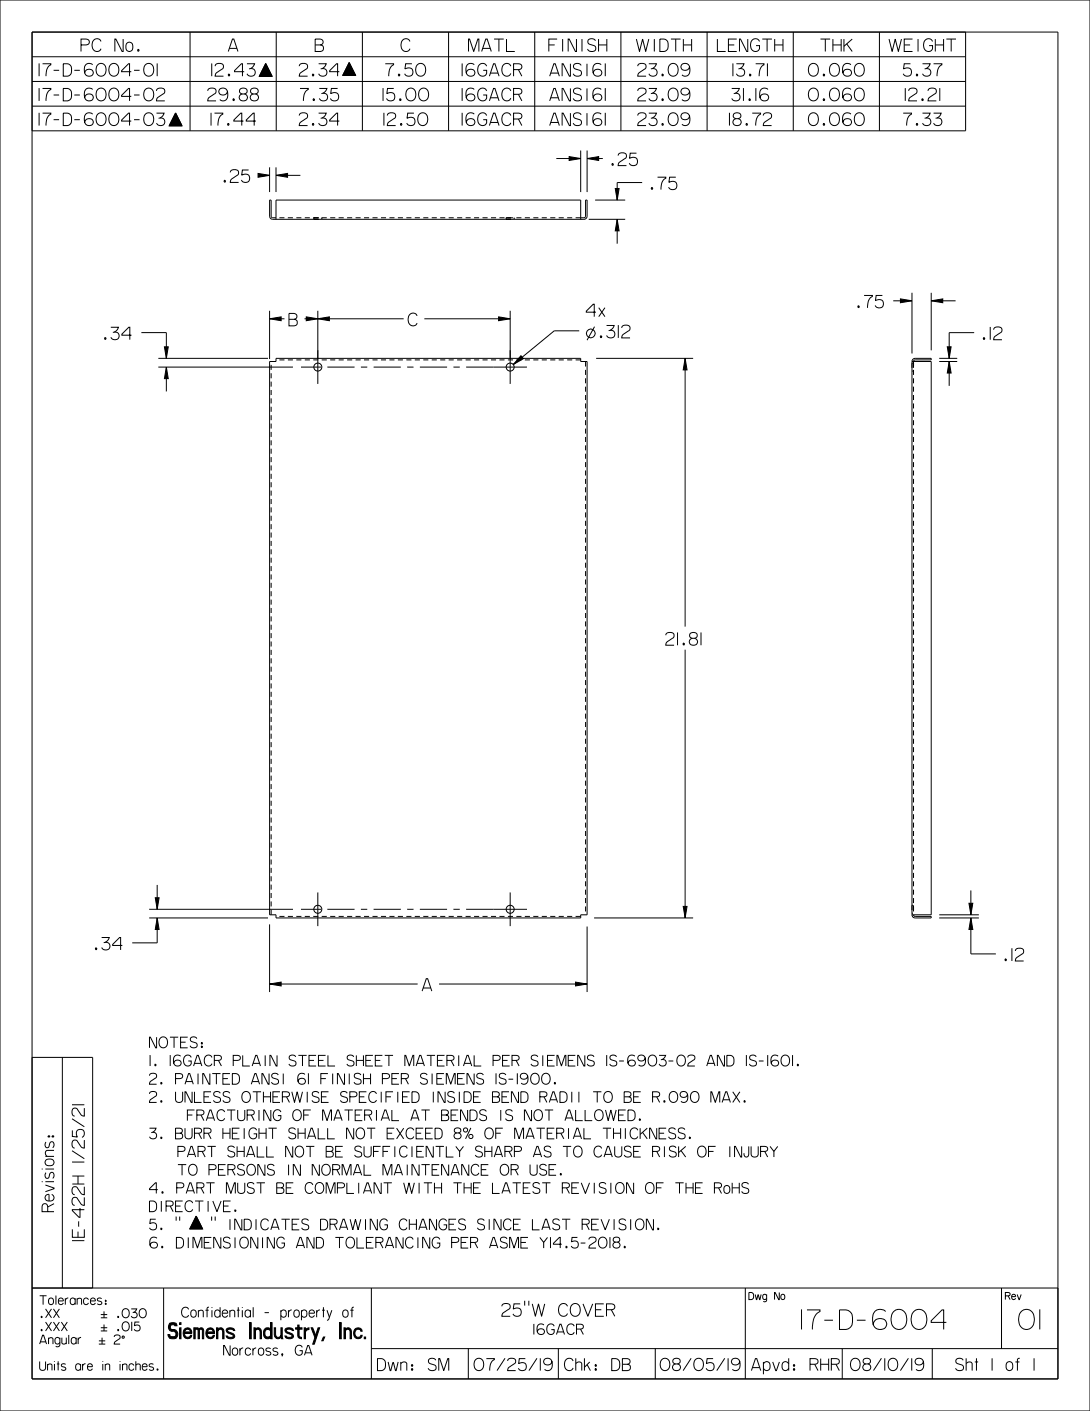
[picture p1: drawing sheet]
<svg xmlns="http://www.w3.org/2000/svg" width="216mm" height="279mm" viewBox="0 0 216 279" stroke-linecap="round" stroke-linejoin="round" font-family="sans-serif">
<defs><g id="words">
<text font-size="4.1" x="25.8" y="265.1">Siemens Industry, Inc.</text>
<g font-size="2.3">
<text x="45.5" y="10.2">A</text>
<text x="62.6" y="10.2">B</text>
<text x="57.2" y="64.5">B</text>
<text x="20.3" y="67.3">.34</text>
<text x="18.5" y="188.1">.34</text>
<text x="83.6" y="196.3">A</text>
</g>
<g font-size="2.2">
<text x="10.7" y="238.9" transform="rotate(-90 10.7 238.9)">Revisions:</text>
<text x="148.3" y="271.4">Apvd:</text>
<text x="160.4" y="271.4">RHR</text>
<text x="189.9" y="271.4">Sht</text>
<text x="199.6" y="271.4">of</text>
</g>
<g font-size="1.8">
<text x="38.9" y="260.8">Confidential - property of</text>
<text x="46.5" y="268.4">Norcross, GA</text>
</g>
<g font-size="1.7">
<text x="7.9" y="258.3">Tolerances:</text>
<text x="7.9" y="266.1">Angular</text>
<text x="7.9" y="271.4">Units are in inches.</text>
</g>
<g font-size="1.3">
<text x="148.3" y="257.3">Dwg No</text>
<text x="199.1" y="257.3">Rev</text>
</g>
</g></defs>
<g fill="none" stroke="#000" stroke-width=".2">
<path d="M0 0h215.9v279.4h-215.9zM6.3 6.4h203.2l.1 266.6h-203.3zM6.3 11.2h185M6.3 16.1h185M7.7 12.6v2.5M7.7 17.4v2.6M8.4 12.6h1.7v.2a2.03 2.03 0 0 0-1 2.3M8.4 17.5h1.7v.2a2.03 2.03 0 0 0-1 2.3M10.6 13.9h1.1M10.6 18.8h1.1M12.5 12.6l1.1 .1a1.37 1.37 0 0 1-.2 2.4h-.9zM12.5 17.5l1.1 .1a1.37 1.37 0 0 1-.2 2.4h-.9z"/>
<path d="M14.7 13.9h1.1M14.7 18.8h1.1M16 8.9h1.1a.58 .58 0 0 0 .6-.6 .58 .58 0 0 0-.6-.6h-1.1v2.5M18.3 12.8a1.03 1.03 0 0 0-1.3-.1 1.03 1.03 0 0 0-.3 1.3 .91 .91 0 0 0 .7 1.1 .91 .91 0 0 0 1.1-.8 .88 .88 0 0 0-.9-.6 .88 .88 0 0 0-.8 .8M18.3 17.7a1.03 1.03 0 0 0-1.3-.1 1.03 1.03 0 0 0-.3 1.3 .91 .91 0 0 0 .7 1.1 .91 .91 0 0 0 1.1-.8 .88 .88 0 0 0-.9-.6 .88 .88 0 0 0-.8 .8M19.3 12.9a1.02 1.02 0 0 1 1.3-.2 1.02 1.02 0 0 1 .4 1.2 1.03 1.03 0 0 1-1.1 1.2 1.03 1.03 0 0 1-.9-1.4zM19.4 17.7a1.04 1.04 0 0 1 1.2 0 1.04 1.04 0 0 1 .4 1.1 1.03 1.03 0 0 1-1.1 1.2 1.03 1.03 0 0 1-.9-1.4l.2-.6zM20 8.2a.95 .95 0 0 0-1.2-.5 .95 .95 0 0 0-.6 1.1 1 1 0 0 0 .5 1.2 1 1 0 0 0 1.2-.2l.1-.2M21.8 12.9a1.02 1.02 0 0 1 1.3-.2 1.02 1.02 0 0 1 .4 1.2 1.03 1.03 0 0 1-1.1 1.2 1.03 1.03 0 0 1-.8-1.4zM22 17.7a1.04 1.04 0 0 1 1.2 0 1.04 1.04 0 0 1 .3 1.1 1.03 1.03 0 0 1-1.1 1.2 1.03 1.03 0 0 1-.8-1.4l.1-.6zM24.4 7.7v2.5h-.2l-1.2-2.5h-.3v2.5M25.1 8.6a.68 .68 0 0 1 .7-.2 .68 .68 0 0 1 .5 .6 .84 .84 0 0 1-.6 1.2 .92 .92 0 0 1-.8-.6 .92 .92 0 0 1 .2-1z"/>
<path d="M26 14.2h-1.9v-.2l1.4-1.4h.2v2.5M26 19.1h-1.9v-.2l1.4-1.4h.2v2.5M26.6 13.9h1M26.6 18.8h1M27.3 9.8l.2 .1v.2l-.2-.1zM28.7 12.9a1.02 1.02 0 0 1 1.3-.2 1.02 1.02 0 0 1 .4 1.2 1.03 1.03 0 0 1-1.1 1.2 1.03 1.03 0 0 1-.8-1.4zM28.9 17.7a1.04 1.04 0 0 1 1.2 0 1.04 1.04 0 0 1 .3 1.1 1.03 1.03 0 0 1-1.1 1.2 1.03 1.03 0 0 1-.8-1.4l.1-.6zM31 18a.89 .89 0 0 1 .8-.6 .89 .89 0 0 1 .8 .5 .54 .54 0 0 1-.3 .7l-1.2 .8-.1 .6h1.6M31.1 12.6v2.5M37.6 6.4v19.5M41.2 18a.89 .89 0 0 1 .7-.6 .89 .89 0 0 1 .9 .5 .54 .54 0 0 1-.3 .7l-1.2 .8-.1 .6h1.6M41.9 12.6v2.5"/>
<path d="M42.6 13.1a.89 .89 0 0 1 .8-.6 .89 .89 0 0 1 .9 .5 .54 .54 0 0 1-.4 .7l-1.1 .8-.2 .6h1.7M45 18.1a.81 .81 0 0 1-1 .8 .81 .81 0 0 1-.4-1.3 1.07 1.07 0 0 1 1.3 .1 1.07 1.07 0 0 1 .2 1.2 .92 .92 0 0 1-.5 1 .92 .92 0 0 1-1.1-.2M45.2 10.2l.8-2.5h.3l.8 2.5M45.3 14.7l.2 .1-.1 .2-.2-.1zM46.2 19.6l.2 .1-.1 .2-.2-.1zM47.5 17.7a.72 .72 0 0 1 1-.2 .72 .72 0 0 1 .2 1 .74 .74 0 0 1-.9 .1 .74 .74 0 0 1-.3-.9zM48 18.6a.71 .71 0 0 0-.6 .9 .71 .71 0 0 0 .9 .5 .69 .69 0 0 0 .7-.7 .69 .69 0 0 0-.6-.7M48.4 14.2h-1.9v-.2l1.3-1.4h.2v2.5M48.9 12.6h1.5l-.5 .8-.6 .3M49.6 13.6a.81 .81 0 0 1 .9 1.1 .81 .81 0 0 1-1.5 .1l-.1-.2M49.7 17.7a.72 .72 0 0 1 1-.2 .72 .72 0 0 1 .2 1 .74 .74 0 0 1-.9 .1 .74 .74 0 0 1-.3-.9zM50.2 18.6a.71 .71 0 0 0-.6 .9 .71 .71 0 0 0 .9 .5 .69 .69 0 0 0 .7-.7 .69 .69 0 0 0-.6-.7"/>
<path d="M52.6 12.6l1.3 2.5h-2.5zM54.7 6.4v19.5M59.3 13.1a.89 .89 0 0 1 .8-.6 .89 .89 0 0 1 .8 .5 .54 .54 0 0 1-.3 .7l-1.2 .8-.1 .6h1.6M59.4 17.5h1.7v.2a2.03 2.03 0 0 0-1 2.3M61.9 14.7l.3 .1-.1 .2-.2-.1zM62.1 19.6l.2 .1-.1 .2-.2-.1zM62.4 7.7h1.1a.58 .58 0 0 1 .5 .6 .58 .58 0 0 1-.5 .6 .65 .65 0 0 1 .6 .6 .65 .65 0 0 1-.6 .7h-1.1zM63.1 12.6h1.5l-.5 .8-.6 .3M63.2 17.5h1.6l-.5 .8-.6 .2M63.8 13.6a.81 .81 0 0 1 .9 1.1 .81 .81 0 0 1-1.5 .1l-.1-.2M63.9 18.5a.81 .81 0 0 1 .9 1.1 .81 .81 0 0 1-1.4 .1l-.2-.2M66.9 17.5h-1.3l-.1 1a.92 .92 0 0 1 1.3 0 .92 .92 0 0 1 0 1.3l-.7 .2-.4-.2-.3-.3"/>
<path d="M67.2 14.2h-1.9v-.2l1.4-1.4h.2v2.5M69.2 12.4l1.2 2.5h-2.5zM71.8 6.4v19.5M75.9 17.4v2.6M76.3 12.6h1.7v.2a2.03 2.03 0 0 0-1 2.3M78 17.5h-1.2l-.2 1a.92 .92 0 0 1 1.4 0 .92 .92 0 0 1-.1 1.3l-.7 .2-.4-.2-.2-.3M79 14.7l.2 .1-.1 .2-.2-.1zM79.2 19.6l.2 .1v.2l-.2-.1zM80.8 17.7a1.04 1.04 0 0 1 1.2 0 1.04 1.04 0 0 1 .4 1.1 1.03 1.03 0 0 1-1.2 1.2 1.03 1.03 0 0 1-.8-1.4l.1-.6zM81.2 8.2a.95 .95 0 0 0-1.2-.5 .95 .95 0 0 0-.6 1.1 1 1 0 0 0 .5 1.2 1 1 0 0 0 1.2-.2l.1-.2M81.6 12.6h-1.3l-.1 1.1a.92 .92 0 0 1 1.3-.1 .92 .92 0 0 1 0 1.3l-.7 .2-.4-.2-.3-.3M82.6 12.9a1.02 1.02 0 0 1 1.3-.2 1.02 1.02 0 0 1 .4 1.2 1.03 1.03 0 0 1-1.1 1.2 1.03 1.03 0 0 1-.9-1.4z"/>
<path d="M83.3 17.7a1.04 1.04 0 0 1 1.2 0 1.04 1.04 0 0 1 .4 1.1 1.03 1.03 0 0 1-1.1 1.2 1.03 1.03 0 0 1-.9-1.4l.2-.6zM88.8 6.4v19.5M91.5 12.6v2.5M91.5 17.4v2.6M92.8 10.2v-2.5h.2l.8 2.5 .8-2.5h.3v2.5M93.9 12.8a1.03 1.03 0 0 0-1.3-.1 1.03 1.03 0 0 0-.3 1.3 .91 .91 0 0 0 .7 1.1 .91 .91 0 0 0 1.1-.8 .88 .88 0 0 0-.9-.6 .88 .88 0 0 0-.8 .8M93.9 17.7a1.03 1.03 0 0 0-1.3-.1 1.03 1.03 0 0 0-.3 1.3 .91 .91 0 0 0 .7 1.1 .91 .91 0 0 0 1.1-.8 .88 .88 0 0 0-.9-.6 .88 .88 0 0 0-.8 .8M95.4 10.2l.8-2.5h.3l.8 2.5M95.6 9.6h1.5M96.4 13.1a.95 .95 0 0 0-1.2-.5 .95 .95 0 0 0-.6 1.1 1 1 0 0 0 .5 1.2 1 1 0 0 0 1.2-.2l.1-.8h-.7M96.4 18a.95 .95 0 0 0-1.2-.5 .95 .95 0 0 0-.6 1.1 1 1 0 0 0 .5 1.2 1 1 0 0 0 1.2-.2l.1-.8h-.7M96.9 15.1l.9-2.5h.2l.9 2.5"/>
<path d="M96.9 20l.9-2.5h.2l.9 2.5M97.1 14.5h1.5M97.1 19.4h1.5M97.9 7.7h1.9M98.8 7.7v2.5M100.3 7.7v2.5h1.7M101.2 13.1a.95 .95 0 0 0-1.2-.5 .95 .95 0 0 0-.6 1.1 1 1 0 0 0 .5 1.2 1 1 0 0 0 1.2-.2l.1-.2M101.2 18a.95 .95 0 0 0-1.2-.5 .95 .95 0 0 0-.6 1.1 1 1 0 0 0 .5 1.2 1 1 0 0 0 1.2-.2l.1-.2M101.7 13.8h1.1a.58 .58 0 0 0 .6-.6 .58 .58 0 0 0-.6-.6h-1.1v2.5M101.7 18.7h1.1a.58 .58 0 0 0 .6-.6 .58 .58 0 0 0-.6-.6h-1.1v2.5M102.7 13.8l.7 1.3M102.7 18.7l.7 1.3"/>
<path d="M105.9 6.4v19.5M108.7 8.9h1.2M108.9 15.1l.8-2.5h.3l.8 2.5M108.9 20l.8-2.5h.3l.8 2.5M109.1 14.5h1.5M109.1 19.4h1.5M110.3 7.7h-1.6v2.5M111.4 7.7v2.5M113 12.6v2.5h-.2l-1.3-2.5h-.2v2.5M113 17.5v2.5h-.2l-1.3-2.5h-.2v2.5M114.2 7.7v2.5h-.2l-1.3-2.5h-.2v2.5M115.1 13a.73 .73 0 0 0-1-.5 .73 .73 0 0 0-.3 1.1l1 .3a.66 .66 0 0 1 .3 .9 .66 .66 0 0 1-.9 .3l-.4-.2-.3-.3"/>
<path d="M115.1 17.9a.73 .73 0 0 0-1-.5 .73 .73 0 0 0-.3 1.1l1 .3a.66 .66 0 0 1 .3 .9 .66 .66 0 0 1-.9 .3l-.4-.2-.3-.3M115.3 7.7v2.5M116.3 12.6v2.5M116.3 17.5v2.5M117.9 8.1a.73 .73 0 0 0-1-.5 .73 .73 0 0 0-.3 1.1l1.1 .3a.66 .66 0 0 1 .2 .9 .66 .66 0 0 1-.8 .3l-.5-.1-.2-.4M118.6 8.9h1.6M118.6 7.7v2.5M119.1 12.8a1.03 1.03 0 0 0-1.3-.1 1.03 1.03 0 0 0-.4 1.3 .91 .91 0 0 0 .7 1.1 .91 .91 0 0 0 1.1-.8 .88 .88 0 0 0-.9-.6 .88 .88 0 0 0-.8 .8M119.1 17.7a1.03 1.03 0 0 0-1.3-.1 1.03 1.03 0 0 0-.4 1.3 .91 .91 0 0 0 .7 1.1 .91 .91 0 0 0 1.1-.8 .88 .88 0 0 0-.9-.6 .88 .88 0 0 0-.8 .8M119.9 12.6v2.5M119.9 17.4v2.6M120.2 7.7v2.5"/>
<path d="M123 6.4v19.5M126.1 7.7l.6 2.5 .6-2.5 .6 2.5 .6-2.5M126.3 13.1a.89 .89 0 0 1 .8-.6 .89 .89 0 0 1 .9 .5 .54 .54 0 0 1-.4 .7l-1.1 .8-.2 .6h1.7M126.3 18a.89 .89 0 0 1 .8-.6 .89 .89 0 0 1 .9 .5 .54 .54 0 0 1-.4 .7l-1.1 .8-.2 .6h1.7M128.5 12.6h1.5l-.5 .8-.6 .3M128.5 17.5h1.5l-.5 .8-.6 .2M129.2 13.6a.81 .81 0 0 1 .9 1.1 .81 .81 0 0 1-1.5 .1l-.1-.2M129.2 18.5a.81 .81 0 0 1 .9 1.1 .81 .81 0 0 1-1.5 .1l-.1-.2M129.6 7.7v2.5M130.7 7.7l1.1 .1a1.37 1.37 0 0 1-.3 2.4h-.8zM131.2 14.7l.2 .1-.1 .2-.2-.1zM131.2 19.6l.2 .1-.1 .2-.2-.1z"/>
<path d="M132.6 12.9a1.02 1.02 0 0 1 1.3-.2 1.02 1.02 0 0 1 .4 1.2 1.03 1.03 0 0 1-1.1 1.2 1.03 1.03 0 0 1-.9-1.4zM132.8 17.7a1.04 1.04 0 0 1 1.1 0 1.04 1.04 0 0 1 .4 1.1 1.03 1.03 0 0 1-1.1 1.2 1.03 1.03 0 0 1-.9-1.4l.2-.6zM132.9 7.7h1.9M133.8 7.7v2.5M135.4 8.9h1.6M135.4 7.7v2.5M136.6 13.2a.81 .81 0 0 1-1.1 .8 .81 .81 0 0 1-.4-1.3 1.07 1.07 0 0 1 1.3 .1 1.07 1.07 0 0 1 .3 1.3 .92 .92 0 0 1-.6 .9 .92 .92 0 0 1-1-.2M136.6 18.1a.81 .81 0 0 1-1.1 .8 .81 .81 0 0 1-.4-1.3 1.07 1.07 0 0 1 1.3 .1 1.07 1.07 0 0 1 .3 1.2 .92 .92 0 0 1-.6 1 .92 .92 0 0 1-1-.2M137 7.7v2.5M140.1 6.4v19.5M142.1 7.7v2.5h1.6M144.3 8.9h1.1"/>
<path d="M144.9 17.5h1.5l-.4 .8-.7 .2M145.2 12.6v2.5M145.6 18.5a.81 .81 0 0 1 .9 1.1 .81 .81 0 0 1-1.4 .1l-.2-.2M145.9 12.6h1.5l-.5 .8-.6 .3M145.9 7.7h-1.6v2.5h1.6M146.5 13.6a.81 .81 0 0 1 .9 1.1 .81 .81 0 0 1-1.4 .1l-.1-.2M147.3 17.4v2.6M148.1 7.7v2.5h-.2l-1.2-2.5h-.2v2.5M148.4 19.6l.2 .1v.2l-.2-.1zM148.5 14.7l.2 .1v.2l-.2-.1zM149.7 12.6h1.6v.2a2.03 2.03 0 0 0-.9 2.3M149.7 17.4v2.6"/>
<path d="M150.4 8.2a.95 .95 0 0 0-1.1-.5 .95 .95 0 0 0-.6 1.1 1 1 0 0 0 .4 1.2 1 1 0 0 0 1.3-.2v-.8h-.6M151 7.7h1.9M151.9 7.7v2.5M152 12.6v2.5M152.1 17.7a1.03 1.03 0 0 0-1.3-.1 1.03 1.03 0 0 0-.3 1.3 .91 .91 0 0 0 .7 1.1 .91 .91 0 0 0 1-.8 .88 .88 0 0 0-.9-.6 .88 .88 0 0 0-.8 .8M153.4 8.9h1.7M153.4 7.7v2.5M155.1 7.7v2.5M157.1 6.4v19.5M160.5 12.8a1.04 1.04 0 0 1 1.2 0 1.04 1.04 0 0 1 .4 1.1 1.03 1.03 0 0 1-1.1 1.2 1.03 1.03 0 0 1-.9-1.4l.2-.6zM160.5 17.7a1.04 1.04 0 0 1 1.2 0 1.04 1.04 0 0 1 .4 1.1 1.03 1.03 0 0 1-1.1 1.2 1.03 1.03 0 0 1-.9-1.4l.2-.6zM162.5 7.7h1.9"/>
<path d="M163.1 14.7l.2 .1v.2l-.2-.1zM163.1 19.6l.2 .1v.2l-.2-.1zM163.5 7.7v2.5M164.6 12.9a1.02 1.02 0 0 1 1.2-.2 1.02 1.02 0 0 1 .5 1.2 1.03 1.03 0 0 1-1.1 1.2 1.03 1.03 0 0 1-.9-1.4zM164.7 17.7a1.04 1.04 0 0 1 1.2 0 1.04 1.04 0 0 1 .4 1.1 1.03 1.03 0 0 1-1.1 1.2 1.03 1.03 0 0 1-.9-1.4l.1-.6zM165 8.9h1.6M165 7.7v2.5M166.6 7.7v2.5M167.2 7.7v2.5M167.7 8.7l1.1 1.5M168.5 12.8a1.03 1.03 0 0 0-1.3-.1 1.03 1.03 0 0 0-.3 1.3 .91 .91 0 0 0 .7 1.1 .91 .91 0 0 0 1.1-.8 .88 .88 0 0 0-.9-.6 .88 .88 0 0 0-.8 .8M168.5 17.7a1.03 1.03 0 0 0-1.3-.1 1.03 1.03 0 0 0-.3 1.3 .91 .91 0 0 0 .7 1.1 .91 .91 0 0 0 1.1-.8 .88 .88 0 0 0-.9-.6 .88 .88 0 0 0-.8 .8"/>
<path d="M168.8 7.7l-1.6 1.5M169.5 12.9a1.02 1.02 0 0 1 1.3-.2 1.02 1.02 0 0 1 .4 1.2 1.03 1.03 0 0 1-1.1 1.2 1.03 1.03 0 0 1-.9-1.4zM169.6 17.7a1.04 1.04 0 0 1 1.2 0 1.04 1.04 0 0 1 .4 1.1 1.03 1.03 0 0 1-1.1 1.2 1.03 1.03 0 0 1-.9-1.4l.2-.6zM174.2 6.4v19.5M176.1 7.7l.6 2.5 .6-2.5 .6 2.5 .7-2.5M179.1 8.9h1.2M179.3 17.4v2.6M180 18a.89 .89 0 0 1 .8-.6 .89 .89 0 0 1 .8 .5 .54 .54 0 0 1-.3 .7l-1.2 .8-.1 .6h1.6M180.3 12.6h-1.2l-.1 1.1a.92 .92 0 0 1 1.3-.1 .92 .92 0 0 1 0 1.3l-.7 .2-.4-.2-.3-.3M180.7 7.7h-1.6v2.5h1.6M181.6 14.7l.2 .1-.1 .2-.2-.1zM181.8 7.7v2.5"/>
<path d="M182.7 19.6l.2 .1-.1 .2-.2-.1zM182.7 12.6h1.5l-.4 .8-.7 .3M183.4 13.6a.81 .81 0 0 1 .9 1.1 .81 .81 0 0 1-1.4 .1l-.2-.2M183.8 18a.89 .89 0 0 1 .8-.6 .89 .89 0 0 1 .9 .5 .54 .54 0 0 1-.4 .7l-1.1 .8-.2 .6h1.7M184.7 8.2a.95 .95 0 0 0-1.2-.5 .95 .95 0 0 0-.6 1.1 1 1 0 0 0 .5 1.2 1 1 0 0 0 1.2-.2l.1-.8h-.7M184.9 12.6h1.7v.2a2.03 2.03 0 0 0-1 2.3M185.3 8.9h1.6M185.3 7.7v2.5M186.1 17.4v2.6M186.9 7.7v2.5M187.4 7.7h2M188.4 7.7v2.5"/>
<path d="M191.3 6.4v19.5h-185M6.3 21h185M7.7 22.3v2.6M8.4 22.4h1.7v.2a2.03 2.03 0 0 0-1 2.3M10.6 23.7h1.1M12.5 22.4l1.1 .1a1.37 1.37 0 0 1-.2 2.4h-.9zM14.7 23.7h1.1M18.3 22.6a1.03 1.03 0 0 0-1.3-.1 1.03 1.03 0 0 0-.3 1.3 .91 .91 0 0 0 .7 1.1 .91 .91 0 0 0 1.1-.8 .88 .88 0 0 0-.9-.6 .88 .88 0 0 0-.8 .7M19.4 22.5a1.04 1.04 0 0 1 1.2 .1 1.04 1.04 0 0 1 .4 1.1 1.03 1.03 0 0 1-1.1 1.2 1.03 1.03 0 0 1-.9-1.4l.2-.6zM22 22.5a1.04 1.04 0 0 1 1.2 .1 1.04 1.04 0 0 1 .3 1.1 1.03 1.03 0 0 1-1.1 1.2 1.03 1.03 0 0 1-.8-1.4l.1-.6zM26 24h-1.9v-.2l1.4-1.4h.2v2.5M26.6 23.7h1"/>
<path d="M28.9 22.5a1.04 1.04 0 0 1 1.2 .1 1.04 1.04 0 0 1 .3 1.1 1.03 1.03 0 0 1-1.1 1.2 1.03 1.03 0 0 1-.8-1.4l.1-.6zM31 22.4h1.5l-.5 .8-.6 .2M31.7 23.4a.81 .81 0 0 1 .9 1.1 .81 .81 0 0 1-1.5 .1l-.1-.2M34.8 22.4l1.2 2.5h-2.5zM41.8 22.3v2.6M42.5 22.4h1.6v.2a2.03 2.03 0 0 0-.9 2.3M44.5 35.7l.2 .1-.1 .3-.2-.2zM45.2 24.5l.2 .1-.1 .2-.2-.1zM45.6 34.1a.89 .89 0 0 1 .8-.5 .89 .89 0 0 1 .9 .5 .54 .54 0 0 1-.4 .7l-1.1 .8-.2 .5h1.7M48.2 24h-1.9v-.2l1.4-1.4h.2v2.5M49.2 33.7h-1.2l-.1 1a.92 .92 0 0 1 1.3 0 .92 .92 0 0 1 0 1.3l-.7 .1-.4-.1-.3-.4M50.7 24h-1.9v-.2l1.3-1.4h.2v2.5"/>
<path d="M51.1 34.3l2.3 .4-2.3 .4zM51.4 34.7h2M53.4 33.1v4.9M54.7 34.7l2.3-.4v.8zM54.7 33.1v4.9M54.7 34.7h4.8M59.3 22.9a.89 .89 0 0 1 .8-.6 .89 .89 0 0 1 .8 .5 .54 .54 0 0 1-.3 .7l-1.2 .8-.1 .6h1.6M61.9 24.5l.3 .1-.1 .2-.2-.1zM63.1 22.4h1.5l-.5 .8-.6 .2M63.8 23.4a.81 .81 0 0 1 .9 1.1 .81 .81 0 0 1-1.5 .1l-.1-.2M67.2 24h-1.9v-.2l1.4-1.4h.2v2.5M76 22.3v2.6"/>
<path d="M76.7 22.9a.89 .89 0 0 1 .8-.6 .89 .89 0 0 1 .9 .5 .54 .54 0 0 1-.4 .7l-1.1 .8-.2 .6h1.7M79.4 24.5l.2 .1-.1 .2-.2-.1zM82 22.4h-1.2l-.2 1a.92 .92 0 0 1 1.4 0 .92 .92 0 0 1-.1 1.3l-.7 .2-.4-.2-.2-.3M83.2 22.5a1.04 1.04 0 0 1 1.2 .1 1.04 1.04 0 0 1 .3 1.1 1.03 1.03 0 0 1-1.1 1.2 1.03 1.03 0 0 1-.9-1.4l.2-.6zM91.5 22.3v2.6M93.9 22.6a1.03 1.03 0 0 0-1.3-.1 1.03 1.03 0 0 0-.3 1.3 .91 .91 0 0 0 .7 1.1 .91 .91 0 0 0 1.1-.8 .88 .88 0 0 0-.9-.6 .88 .88 0 0 0-.8 .7M96.4 22.9a.95 .95 0 0 0-1.2-.5 .95 .95 0 0 0-.6 1.1 1 1 0 0 0 .5 1.2 1 1 0 0 0 1.2-.2l.1-.8h-.7M96.9 24.9l.9-2.5h.2l.9 2.5M97.1 24.2h1.5M101.2 22.9a.95 .95 0 0 0-1.2-.5 .95 .95 0 0 0-.6 1.1 1 1 0 0 0 .5 1.2 1 1 0 0 0 1.2-.2l.1-.2M101.7 23.6h1.1a.58 .58 0 0 0 .6-.6 .58 .58 0 0 0-.6-.6h-1.1v2.5M102.7 23.6l.7 1.3"/>
<path d="M108.9 24.9l.8-2.5h.3l.8 2.5M109.1 24.2h1.5M110.2 31.4h4.8M112.7 31l2.3 .4-2.3 .4zM113 22.4v2.5h-.2l-1.3-2.5h-.2v2.5M115 29.8v8.2M115.1 22.7a.73 .73 0 0 0-1-.4 .73 .73 0 0 0-.3 1.1l1 .3a.66 .66 0 0 1 .3 .9 .66 .66 0 0 1-.9 .3l-.4-.2-.3-.3M116.3 22.4v2.5M116.3 31.4l2.3-.4v.8zM116.3 29.8v8.2M116.3 31.4h3.1M117.9 39.6h5.9"/>
<path d="M119.1 22.6a1.03 1.03 0 0 0-1.3-.1 1.03 1.03 0 0 0-.4 1.3 .91 .91 0 0 0 .7 1.1 .91 .91 0 0 0 1.1-.8 .88 .88 0 0 0-.9-.6 .88 .88 0 0 0-.8 .7M119.9 22.3v2.6M121.3 32.4l.2 .1-.1 .2-.2-.1zM121.9 37.3h.7l-.4 2.3zM122.4 30.8a.89 .89 0 0 1 .8-.6 .89 .89 0 0 1 .9 .5 .54 .54 0 0 1-.4 .7l-1.1 .8-.2 .6h1.7M126.1 30.3h-1.3l-.1 1.1a.92 .92 0 0 1 1.3-.1 .92 .92 0 0 1 0 1.4l-.4 .1-.6-.1-.4-.4M126.3 22.9a.89 .89 0 0 1 .8-.6 .89 .89 0 0 1 .9 .5 .54 .54 0 0 1-.4 .7l-1.1 .8-.2 .6h1.7M127.2 36.1h-5v3.5M128.5 22.4h1.5l-.5 .8-.6 .2M129.1 37.1l.2 .2-.1 .2-.2-.2zM129.2 23.4a.81 .81 0 0 1 .9 1.1 .81 .81 0 0 1-1.5 .1l-.1-.2M130.2 35.1h1.7v.2a2.03 2.03 0 0 0-1 2.2"/>
<path d="M131.2 24.5l.2 .1-.1 .2-.2-.1zM132.8 22.5a1.04 1.04 0 0 1 1.1 .1 1.04 1.04 0 0 1 .4 1.1 1.03 1.03 0 0 1-1.1 1.2 1.03 1.03 0 0 1-.9-1.4l.2-.6zM133.9 35.1h-1.3l-.1 1a.92 .92 0 0 1 1.3 0 .92 .92 0 0 1 0 1.3l-.4 .1h-.6l-.4-.4M136.6 23a.81 .81 0 0 1-1.1 .8 .81 .81 0 0 1-.4-1.3 1.07 1.07 0 0 1 1.3 .1 1.07 1.07 0 0 1 .3 1.2 .92 .92 0 0 1-.6 1 .92 .92 0 0 1-1-.2M144.5 22.3v2.6M145.3 22.6a.72 .72 0 0 1 1-.3 .72 .72 0 0 1 .2 1.1 .74 .74 0 0 1-.9 .1 .74 .74 0 0 1-.3-.9zM145.8 23.5a.71 .71 0 0 0-.6 .9 .71 .71 0 0 0 .9 .5 .69 .69 0 0 0 .7-.7 .69 .69 0 0 0-.6-.7M147.8 24.5l.2 .1v.2l-.2-.1zM149 22.4h1.6v.2a2.03 2.03 0 0 0-.9 2.3M151.2 22.9a.89 .89 0 0 1 .8-.6 .89 .89 0 0 1 .8 .5 .54 .54 0 0 1-.3 .7l-1.2 .8-.1 .6h1.6M160.5 22.5a1.04 1.04 0 0 1 1.2 .1 1.04 1.04 0 0 1 .4 1.1 1.03 1.03 0 0 1-1.1 1.2 1.03 1.03 0 0 1-.9-1.4l.2-.6zM163.1 24.5l.2 .1v.2l-.2-.1z"/>
<path d="M164.7 22.5a1.04 1.04 0 0 1 1.2 .1 1.04 1.04 0 0 1 .4 1.1 1.03 1.03 0 0 1-1.1 1.2 1.03 1.03 0 0 1-.9-1.4l.1-.6zM168.5 22.6a1.03 1.03 0 0 0-1.3-.1 1.03 1.03 0 0 0-.3 1.3 .91 .91 0 0 0 .7 1.1 .91 .91 0 0 0 1.1-.8 .88 .88 0 0 0-.9-.6 .88 .88 0 0 0-.8 .7M169.6 22.5a1.04 1.04 0 0 1 1.2 .1 1.04 1.04 0 0 1 .4 1.1 1.03 1.03 0 0 1-1.1 1.2 1.03 1.03 0 0 1-.9-1.4l.2-.6zM178.9 22.4h1.6v.2a2.03 2.03 0 0 0-.9 2.3M181.6 24.5l.2 .1-.1 .2-.2-.1zM182.7 22.4h1.5l-.4 .8-.7 .2M183.4 23.4a.81 .81 0 0 1 .9 1.1 .81 .81 0 0 1-1.4 .1l-.2-.2M184.9 22.4h1.5l-.5 .8-.6 .2M185.6 23.4a.81 .81 0 0 1 .9 1.1 .81 .81 0 0 1-1.4 .1l-.2-.2M62.2 43.4h.9M63.1 43.1h-.9v.2M63.7 43.1v.2"/>
<path d="M100.3 43.4h.9M101.2 43.1h-.9v.2M101.8 43.1v.2M116.6 43.4h7.2M122.2 43.4l.4 2.3h-.7zM122.2 43.4v4.9M171.1 58.5h1.7v.2a2.03 2.03 0 0 0-1 2.3M174.8 58.5h-1.3l-.1 1a.92 .92 0 0 1 1.3 0 .92 .92 0 0 1 0 1.3l-.7 .2-.4-.2-.3-.3M176.9 59.6h3.7M178.4 59.2l2.2 .4-2.2 .3zM180.6 58v12M184.4 59.6l2.3-.4v.7z"/>
<path d="M184.4 58v11.4M184.4 59.6h4.9M21.9 64.8h1.6l-.5 .8-.6 .2M26.1 66.4h-2v-.2l1.4-1.4h.2v2.5M28 65.9h4.9v5.1M31.4 72.7h26.6M31.4 71h21.7M32.6 68.7h.7l-.4 2.3zM32.9 72.7l.4 2.3h-.7zM32.9 72.7v4.8M53.4 63.1l2.3-.4v.8zM53.4 61.5v9.6"/>
<path d="M53.4 63.1h2.9M57.2 62.1h1.1a.58 .58 0 0 1 .5 .5 .58 .58 0 0 1-.5 .6 .65 .65 0 0 1 .6 .7 .65 .65 0 0 1-.6 .6h-1.1zM60.3 63.1h19.6M60.7 62.7l2.3 .4-2.3 .4zM63 63.1l2.2-.4v.8zM63 61.5v9.6M82.6 62.5a.95 .95 0 0 0-1.2-.5 .95 .95 0 0 0-.6 1.2 1 1 0 0 0 .5 1.1 1 1 0 0 0 1.2-.2l.1-.1M84.1 63.1h17M98.8 62.7l2.3 .4-2.3 .4zM101.1 61.5v9.6M103.2 70.4l.5 .6-2 1.2zM114.7 65.5h-4.9l-8.1 6.7"/>
<path d="M117.8 64.7l-1.5 2.7M118 61.8h-1.9v-.2l1.4-1.4h.2v2.5M118.1 71h19.2M118.6 60.9l1.2 1.8M119 66.5l.2 .1-.1 .2-.2-.1zM119.8 60.9l-1.2 1.8M120.1 64.4h1.5l-.4 .8-.6 .3M120.8 65.4a.81 .81 0 0 1 .9 1.1 .81 .81 0 0 1-1.4 .1l-.2-.2M122.5 64.4v2.5M123.2 64.9a.89 .89 0 0 1 .7-.5 .89 .89 0 0 1 .9 .5 .54 .54 0 0 1-.3 .6l-1.2 .9-.1 .5h1.6M135.7 71l.4 2.2h-.8zM135.7 71v53.1"/>
<path d="M170 60.6l.2 .1-.1 .2-.2-.1zM186 71h3.6M186 71.6h3.6M187.6 68.7h.8l-.4 2.3zM188 71.6l.4 2.3h-.8zM188 71.6v4.8M193 65.9h-5v5.1M194.8 66.9l.2 .1v.2l-.2-.1zM196.1 64.7v2.6M196.8 65.3a.89 .89 0 0 1 .8-.6 .89 .89 0 0 1 .9 .5 .54 .54 0 0 1-.4 .7l-1.1 .8-.2 .6h1.7M131.9 125.8a.89 .89 0 0 1 .8-.6 .89 .89 0 0 1 .8 .5 .54 .54 0 0 1-.3 .7l-1.2 .8-.1 .6h1.6M134.2 125.2v2.6"/>
<path d="M135.4 127.4l.2 .1-.1 .2-.2-.1zM135.7 128.7v53.1M136.7 125.5a.72 .72 0 0 1 1-.3 .72 .72 0 0 1 .2 1.1 .74 .74 0 0 1-.9 .1 .74 .74 0 0 1-.3-.9zM137.1 126.4a.71 .71 0 0 0-.6 .9 .71 .71 0 0 0 1 .5 .69 .69 0 0 0 .7-.7 .69 .69 0 0 0-.6-.7M138.9 125.2v2.6M30.8 177.8h.7l-.4 2.3zM31.1 175.2v4.9M63 176.7v6.7M101.1 176.7v6.7M135.3 179.5h.8l-.4 2.3zM180.8 179.3h-.2v.9M180.9 179.3v.9"/>
<path d="M191.9 178.9h.8l-.4 2.2zM192.3 176.3v4.8M20.1 185.6h1.5l-.4 .8-.7 .3M24.2 187.2h-1.9v-.2l1.4-1.4h.2v2.5M29.5 180.1h28.5M29.5 181.8h23.6M31.1 181.8l.4 2.3h-.7zM31.1 181.8v4.9h-4.9M53.4 194.9l2.3-.4v.7zM53.4 194.9h29.3M53.4 183v13.4M59.6 180.1h4"/>
<path d="M64.8 180.1h5.4M71.5 180.1h1.2M74 180.1h5.4M80.6 180.1h1.3M83.2 180.1h5.4M83.6 196.3l.8-2.5h.3l.8 2.5M87 194.9h29.3M89.8 180.1h1.3M92.3 180.1h12.1M114 194.5l2.3 .4-2.3 .3zM116.3 183.5v12.9M117.7 181.8h19.6"/>
<path d="M180.6 180.8h.2M186 181.8h7.9M186 181.1h7.9M192.3 181.8l.4 2.3h-.8zM192.3 181.8v7.1h5M199.1 189.9l.2 .1v.2l-.2-.1zM200.4 187.8v2.5M201.1 188.3a.89 .89 0 0 1 .8-.6 .89 .89 0 0 1 .9 .5 .54 .54 0 0 1-.4 .7l-1.1 .8-.2 .6h1.7M6.3 209.4h12.1v45.6M12.4 209.4v45.6M14.3 218.8h2.4M16.7 219.4v1.6l-.5-.1-.8-1.1a.59 .59 0 0 0-.7-.4 .59 .59 0 0 0-.4 .6l.1 .8 .4 .2"/>
<path d="M29.6 213a.72 .72 0 0 1 .8-.5 .72 .72 0 0 1 .6 .7l-.2 .3-1.1 .7-.1 .4v.1h1.4M29.6 216.6a.72 .72 0 0 1 .8-.5 .72 .72 0 0 1 .6 .7l-.2 .3-1 .6-.2 .5v.1h1.4M29.7 208.9v2.2M30.7 210.7l.2 .2-.1 .1-.1-.1zM31 205.4v2.1h-.2l-1-2.1h-.2v2.1M31.8 205.5a.89 .89 0 0 1 1.1 0 .89 .89 0 0 1 .3 1 .88 .88 0 0 1-1 1 .88 .88 0 0 1-.7-1.2l.1-.5zM31.9 214.3l.2 .2-.1 .1-.2-.1zM31.9 217.9l.2 .2-.1 .1-.2-.1zM33.7 205.4h1.6M33.7 208.9v2.2M34.5 205.4v2.1M34.8 213.6h.8a.5 .5 0 0 0 .6-.5 .5 .5 0 0 0-.6-.5h-.8v2.1"/>
<path d="M34.8 216.2v1.6a.73 .73 0 0 0 .7 .5 .73 .73 0 0 0 .7-.5v-1.6M35.8 209.2a.88 .88 0 0 0-1.1-.1 .88 .88 0 0 0-.3 1.1 .75 .75 0 0 0 .6 .9 .75 .75 0 0 0 .8-.8 .77 .77 0 0 0-.8-.4 .77 .77 0 0 0-.6 .7M35.8 206.4h1M36.6 214.7l.7-2.1h.3l.7 2.1M36.8 214.2h1.3M37.2 205.4h-1.4v2.1h1.4M37.9 209.4a.84 .84 0 0 0-1.1-.4 .84 .84 0 0 0-.4 1.1 .81 .81 0 0 0 .5 .9 .81 .81 0 0 0 1-.4v-.5h-.6M38.1 216.2v2.1h-.2l-1.1-2.1h-.2v2.1M38.3 211.1l.7-2.1h.3l.7 2.1M38.5 216.2v2.1h1.4M38.5 219.8h-1.4v2.1M38.5 210.6h1.3"/>
<path d="M39 205.7a.62 .62 0 0 0-.9-.4 .62 .62 0 0 0-.2 .9l.9 .3a.56 .56 0 0 1 .2 .8 .56 .56 0 0 1-.8 .2l-.3-.1-.3-.3M39.2 212.6v2.1M39.9 206.4l.2 .1-.1 .2-.1-.1zM39.9 207.1l.2 .2-.1 .1-.1-.1zM40.4 217.2h1M41.6 212.6v2.1h-.2l-1.1-2.1h-.1v2.1M41.8 216.2h-1.4v2.1h1.4M42 209.4a.84 .84 0 0 0-1.1-.4 .84 .84 0 0 0-.4 1.1 .81 .81 0 0 0 .5 .9 .81 .81 0 0 0 1-.4M42 212.6h1.7M42.4 210h.9a.5 .5 0 0 0 .6-.5 .5 .5 0 0 0-.6-.5h-.9v2.1M42.9 212.6v2.1M43.3 210l.6 1.1"/>
<path d="M43.6 216.5a.62 .62 0 0 0-.8-.4 .62 .62 0 0 0-.3 .9l.9 .3a.56 .56 0 0 1 .2 .8 .56 .56 0 0 1-.7 .2l-.4-.1-.2-.3M44.1 213.6h1M45 219.8h1.6M45.5 216.5a.62 .62 0 0 0-.9-.4 .62 .62 0 0 0-.2 .9l.9 .3a.56 .56 0 0 1 .2 .8 .56 .56 0 0 1-.8 .2l-.3-.1-.3-.3M45.6 212.6h-1.5v2.1h1.5M45.8 219.8v2.1M46 212.6h.7a1.13 1.13 0 0 1 .8 1 1.13 1.13 0 0 1-.8 1.1h-.7zM46.2 210h.9a.5 .5 0 0 0 .5-.5 .5 .5 0 0 0-.5-.5h-.9v2.1M47.1 219.8v1.6a.73 .73 0 0 0 .7 .5 .73 .73 0 0 0 .7-.5v-1.6M48.1 209v2.1h1.4M48.3 216.3a.89 .89 0 0 1 1 0 .89 .89 0 0 1 .3 1 .88 .88 0 0 1-1 1 .88 .88 0 0 1-.7-1.2l.1-.5zM49.8 214.7l.7-2.1h.2l.7 2.1"/>
<path d="M50 211.1l.7-2.1h.2l.7 2.1M50 214.2h1.2M50.1 216.2h1.6M50.1 210.6h1.3M50.9 216.2v2.1M51.3 219.8v2.1M52.2 217.2h1.4M52.2 216.2v2.1M52.5 209v2.1M53.3 212.6v2.1h-.2l-1-2.1h-.2v2.1M53.6 216.2v2.1M53.6 219.8v2.1h-.1l-1.1-2.1h-.2v2.1"/>
<path d="M54.1 217.2h.9M54.9 209v2.1h-.2l-1.1-2.1h-.1v2.1M55.1 212.9a.62 .62 0 0 0-.9-.4 .62 .62 0 0 0-.2 .9l.9 .3a.56 .56 0 0 1 .2 .8 .56 .56 0 0 1-.8 .2l-.3-.1-.2-.3M55.5 216.2h-1.4v2.1h1.4M55.9 217.2h.9a.5 .5 0 0 0 .5-.5 .5 .5 0 0 0-.5-.5h-.9v2.1M56.1 212.6v2.1M56.7 217.2l.6 1.1M57.8 216.2l.5 2.1 .6-2.1 .5 2.1 .5-2.1M58.6 209.3a.62 .62 0 0 0-.9-.4 .62 .62 0 0 0-.2 .9l.8 .3a.56 .56 0 0 1 .3 .8 .56 .56 0 0 1-.8 .2l-.3-.1-.3-.3M59.1 209h1.6M59.9 209v2.1M60.4 212.8a.88 .88 0 0 0-1.1-.1 .88 .88 0 0 0-.3 1.1 .75 .75 0 0 0 .6 .9 .75 .75 0 0 0 .8-.8 .77 .77 0 0 0-.8-.4 .77 .77 0 0 0-.6 .7"/>
<path d="M60.9 216.2v2.1M61.1 212.5v2.2M61.2 210h1M61.6 219.8h-1.5v2.1M62.6 209h-1.4v2.1h1.4M63.1 210h1M63.1 216.5a.62 .62 0 0 0-.8-.4 .62 .62 0 0 0-.3 .9l.9 .3a.56 .56 0 0 1 .2 .8 .56 .56 0 0 1-.7 .2l-.4-.1-.2-.3M63.5 213.6h1M63.7 217.2h1M64.5 209h-1.4v2.1h1.4M65 209v2.1h1.4M65 212.6h-1.5v2.1"/>
<path d="M65.1 216.2h-1.4v2.1h1.4M65.9 212.6v2.1M68.2 212.6v2.1h-.1l-1.1-2.1h-.2v2.1M68.2 219.8h1.7M68.8 216.5a.62 .62 0 0 0-.9-.4 .62 .62 0 0 0-.2 .9l.8 .3a.56 .56 0 0 1 .3 .8 .56 .56 0 0 1-.8 .2l-.3-.1-.3-.3M69.1 219.8v2.1M69.2 212.6v2.1M69.3 217.2h.9a.5 .5 0 0 0 .5-.5 .5 .5 0 0 0-.5-.5h-.9v2.1M70.1 209.3a.62 .62 0 0 0-.9-.4 .62 .62 0 0 0-.3 .9l.9 .3a.56 .56 0 0 1 .3 .8 .56 .56 0 0 1-.8 .2l-.4-.1-.2-.3M70.6 210h1.4M70.6 209v2.1M71.2 217.2h1"/>
<path d="M71.5 212.9a.62 .62 0 0 0-.9-.4 .62 .62 0 0 0-.3 .9l.9 .3a.56 .56 0 0 1 .3 .8 .56 .56 0 0 1-.8 .2l-.4-.1-.2-.3M71.8 219.8h-1.5v2.1h1.5M72 209v2.1M72 212.6v2.1M72 213.6h1.4M72.5 210h1M72.6 216.2h-1.4v2.1h1.4M73.4 212.6v2.1M73.9 209h-1.4v2.1h1.4M74.3 210h1M74.6 216.6a.84 .84 0 0 0-1.1-.4 .84 .84 0 0 0-.5 1.1 .81 .81 0 0 0 .6 .9 .81 .81 0 0 0 1-.4M74.6 219.8v2.1"/>
<path d="M75.5 216.2v2.1M75.7 209h-1.4v2.1h1.4M75.7 213.6h.9a.5 .5 0 0 0 .6-.5 .5 .5 0 0 0-.6-.5h-.9v2.1M76.2 209h1.7M76.4 217.2h1M77 209v2.1M77.6 219.8v2.1h1.4M77.6 213.6h1M77.9 216.2h-1.5v2.1M78.8 216.2v2.1M79 212.6h-1.4v2.1h1.4M79.5 213.6h.9a.5 .5 0 0 0 .5-.5 .5 .5 0 0 0-.5-.5h-.9v2.1"/>
<path d="M79.7 217.2h1M80.2 211.1v-2.1h.2l.7 2.1 .7-2.1h.2v2.1M80.3 213.6l.6 1.1M81.1 216.2h-1.4v2.1h1.4M81.6 216.2h.7a1.13 1.13 0 0 1 .7 1 1.13 1.13 0 0 1-.7 1.1h-.7zM82.4 211.1l.7-2.1h.3l.7 2.1M82.6 210.6h1.3M83.5 219.8h1.6M84.3 219.8v2.1M84.5 209h1.7M84.6 212.9a.62 .62 0 0 0-.9-.4 .62 .62 0 0 0-.2 .9l.9 .3a.56 .56 0 0 1 .2 .8 .56 .56 0 0 1-.8 .2l-.3-.1-.3-.3M85.4 209v2.1"/>
<path d="M85.6 212.6v2.1M85.8 216.2v2.1M86.5 213.6h1M86.6 210h1M87.5 219.8h.8a.5 .5 0 0 1 .5 .5 .5 .5 0 0 1-.5 .5 .56 .56 0 0 1 .6 .5 .56 .56 0 0 1-.6 .6h-.8zM87.9 212.6h-1.4v2.1h1.4M88.1 209h-1.5v2.1h1.5M88.2 216.2v2.1h-.2l-1.1-2.1h-.1v2.1M88.4 214.7v-2.1h.2l.7 2.1 .7-2.1h.2v2.1M88.5 210h.9a.5 .5 0 0 0 .5-.5 .5 .5 0 0 0-.5-.5h-.9v2.1M89.3 210l.6 1.1M90 216.5a.62 .62 0 0 0-.9-.4 .62 .62 0 0 0-.2 .9l.8 .3a.56 .56 0 0 1 .3 .8 .56 .56 0 0 1-.8 .2l-.3-.1-.3-.3"/>
<path d="M90.6 213.6h1M90.7 219.8h-1.4v2.1h1.4M90.9 209v2.1M91 216.2v2.1M91.8 211.1l.7-2.1h.2l.7 2.1M91.9 216.2h.7a1.13 1.13 0 0 1 .8 1 1.13 1.13 0 0 1-.8 1.1h-.7zM92 210.6h1.3M92 212.6h-1.4v2.1h1.4M92.6 219.8v2.1h-.2l-1-2.1h-.2v2.1M93.1 219.8h.7a1.13 1.13 0 0 1 .7 1.1 1.13 1.13 0 0 1-.7 1h-.7zM93.8 217.2h1M93.9 209v2.1h1.4"/>
<path d="M93.9 212.6v2.1h-.2l-1-2.1h-.2v2.1M95.2 216.2h-1.4v2.1h1.4M95.7 212.9a.62 .62 0 0 0-.8-.4 .62 .62 0 0 0-.3 .9l.9 .3a.56 .56 0 0 1 .2 .8 .56 .56 0 0 1-.7 .2l-.4-.1-.2-.3M97.5 216.2h.9a.5 .5 0 0 1 .5 .5 .5 .5 0 0 1-.5 .5 .56 .56 0 0 1 .6 .5 .56 .56 0 0 1-.6 .6h-.9zM97.5 217.2h.9M97.7 210h.8a.5 .5 0 0 0 .6-.5 .5 .5 0 0 0-.6-.5h-.8v2.1M98.2 212.5v2.2M99.2 219.8v2.1M99.4 217.2h1M99.5 210h1M100.2 212.9a.62 .62 0 0 0-.9-.4 .62 .62 0 0 0-.2 .9l.8 .3a.56 .56 0 0 1 .3 .8 .56 .56 0 0 1-.8 .2l-.3-.1-.3-.3M100.7 213.7h.9"/>
<path d="M100.8 216.2h-1.4v2.1h1.4M100.9 209h-1.4v2.1h1.4M101.4 210h.9a.5 .5 0 0 0 .5-.5 .5 .5 0 0 0-.5-.5h-.9v2.1M102.2 210l.6 1.1M102.5 212.5v2.2M102.7 216.2v2.1h-.2l-1-2.1h-.2v2.1M103.2 216.2h.7a1.13 1.13 0 0 1 .7 1 1.13 1.13 0 0 1-.7 1.1h-.7zM104.5 213.1a.7 .7 0 0 1-.9 .6 .7 .7 0 0 1-.3-1.1 .92 .92 0 0 1 1.1 .2 .92 .92 0 0 1 .2 1 .79 .79 0 0 1-.5 .8 .79 .79 0 0 1-.9-.1M105.3 219.8v2.1h-.2l-1-2.1h-.2v2.1M105.3 212.8a.87 .87 0 0 1 1.1-.1 .87 .87 0 0 1 .4 1 .88 .88 0 0 1-1 1 .88 .88 0 0 1-.7-1.2zM106.5 209.3a.62 .62 0 0 0-.8-.4 .62 .62 0 0 0-.3 .9l.9 .3a.56 .56 0 0 1 .2 .8 .56 .56 0 0 1-.7 .2l-.4-.1-.2-.3M106.9 217.2h.9a.5 .5 0 0 0 .5-.5 .5 .5 0 0 0-.5-.5h-.9v2.1"/>
<path d="M107.5 209v2.1M107.6 212.7a.89 .89 0 0 1 1.1 0 .89 .89 0 0 1 .3 1 .88 .88 0 0 1-1 1 .88 .88 0 0 1-.7-1.2l.1-.5zM107.7 217.2l.6 1.1M107.9 219.8h1.7M108.4 210h1M108.7 219.8v2.1M108.8 218.3l.7-2.1h.2l.7 2.1M109 217.8h1.3M109.9 209h-1.5v2.1h1.5M109.9 214.3l.1 .2v.1l-.2-.1zM110.3 211.1v-2.1h.2l.7 2.1 .7-2.1h.2v2.1M110.9 216.2h.7a1.13 1.13 0 0 1 .7 1 1.13 1.13 0 0 1-.7 1.1h-.7z"/>
<path d="M112.6 210h.9M113.3 216.2v2.1M114 209h-1.4v2.1h1.4M114 219.8v2.1h1.4M114.7 216.2v2.1M115.8 209v2.1h-.1l-1.1-2.1h-.2v2.1M115.9 219.8v2.1h1.4M117.5 216.2h1.6M117.7 209.3a.62 .62 0 0 0-.9-.4 .62 .62 0 0 0-.3 .9l.9 .3a.56 .56 0 0 1 .3 .8 .56 .56 0 0 1-.8 .2l-.4-.1-.2-.3M118.3 216.2v2.1M119.8 216.4a.87 .87 0 0 1 1.1-.1 .87 .87 0 0 1 .4 1 .88 .88 0 0 1-1 1 .88 .88 0 0 1-.7-1.2zM119.9 219.8l.6 2.1 .5-2.1 .5 2.1 .5-2.1"/>
<path d="M120.2 208.9v2.2M122.1 209.3a.62 .62 0 0 0-.9-.4 .62 .62 0 0 0-.2 .9l.9 .3a.56 .56 0 0 1 .2 .8 .56 .56 0 0 1-.8 .2l-.3-.1-.2-.3M122.6 210.1h1M123.6 216.2h.9a.5 .5 0 0 1 .5 .5 .5 .5 0 0 1-.5 .5 .56 .56 0 0 1 .6 .5 .56 .56 0 0 1-.6 .6h-.9zM123.6 217.2h.9M123.9 219.8h-1.4v2.1h1.4M124.4 219.8h.7a1.13 1.13 0 0 1 .7 1.1 1.13 1.13 0 0 1-.7 1h-.7zM125.5 217.2h1M125.7 209.2a.88 .88 0 0 0-1.1-.1 .88 .88 0 0 0-.3 1.1 .75 .75 0 0 0 .7 .9 .75 .75 0 0 0 .8-.8 .77 .77 0 0 0-.8-.4 .77 .77 0 0 0-.6 .7M126.9 216.2h-1.4v2.1h1.4M127.8 209.4a.7 .7 0 0 1-.9 .7 .7 .7 0 0 1-.3-1.1 .92 .92 0 0 1 1 .2 .92 .92 0 0 1 .2 1 .79 .79 0 0 1-.4 .8 .79 .79 0 0 1-.9-.1M128.6 209.2a.87 .87 0 0 1 1.1-.1 .87 .87 0 0 1 .4 1 .88 .88 0 0 1-1 1 .88 .88 0 0 1-.7-1.2z"/>
<path d="M129.3 217.2h.8a.5 .5 0 0 0 .6-.5 .5 .5 0 0 0-.6-.5h-.8v2.1M130.1 217.2l.6 1.1M130.5 209h1.3l-.4 .6-.5 .3M131.1 209.8a.69 .69 0 0 1 .8 1 .69 .69 0 0 1-1.2 .1l-.2-.2M131.5 217.9l.2 .2v.1l-.2-.1zM132.4 210.1h1M132.8 216.4a.87 .87 0 0 1 1.1-.1 .87 .87 0 0 1 .3 1 .88 .88 0 0 1-.9 1 .88 .88 0 0 1-.8-1.2zM134.3 209.2a.87 .87 0 0 1 1.1-.1 .87 .87 0 0 1 .4 1 .88 .88 0 0 1-1 1 .88 .88 0 0 1-.7-1.2zM136.2 216.7a.7 .7 0 0 1-.9 .7 .7 .7 0 0 1-.4-1.2 .92 .92 0 0 1 1.1 .2 .92 .92 0 0 1 .2 1 .79 .79 0 0 1-.4 .8 .79 .79 0 0 1-.9-.1M136.2 209.4a.72 .72 0 0 1 .8-.5 .72 .72 0 0 1 .6 .7l-.1 .3-1 .6-.3 .5v.1h1.4M137 216.4a.87 .87 0 0 1 1.1-.1 .87 .87 0 0 1 .4 1 .88 .88 0 0 1-1 1 .88 .88 0 0 1-.7-1.2zM140 211.1l.7-2.1h.2l.7 2.1"/>
<path d="M140.2 210.6h1.2M140.8 218.3v-2.1h.2l.7 2.1 .7-2.1h.2v2.1M143 218.3l.7-2.1h.3l.7 2.1M143.2 217.8h1.3M143.5 209v2.1h-.2l-1-2.1h-.2v2.1M144 209h.7a1.13 1.13 0 0 1 .7 1 1.13 1.13 0 0 1-.7 1.1h-.7zM145.1 216.2l1.4 2.1M146.5 216.2l-1.4 2.1M147.4 217.9l.2 .2-.1 .1-.1-.1zM147.8 208.9v2.2M149.8 209.3a.62 .62 0 0 0-.9-.4 .62 .62 0 0 0-.2 .9l.8 .3a.56 .56 0 0 1 .3 .8 .56 .56 0 0 1-.8 .2l-.3-.1-.3-.3M150.3 210.1h.9"/>
<path d="M152.1 208.9v2.2M154.1 209.2a.88 .88 0 0 0-1.1-.1 .88 .88 0 0 0-.3 1.1 .75 .75 0 0 0 .7 .9 .75 .75 0 0 0 .8-.8 .77 .77 0 0 0-.8-.4 .77 .77 0 0 0-.6 .7M154.9 209.2a.87 .87 0 0 1 1.1-.1 .87 .87 0 0 1 .4 1 .88 .88 0 0 1-1 1 .88 .88 0 0 1-.7-1.2zM157 208.9v2.2M158 210.7l.2 .2-.1 .1-.2-.1zM8.3 234h.2M8.3 231.5h.2M9.4 239.9v-1a.56 .56 0 0 0-.5-.6 .56 .56 0 0 0-.6 .6v1h2.4M9.5 225l.2-.1 .1 .2-.2 .1zM10.3 225l.2-.1 .1 .2-.2 .1zM14.3 230.1h2.4M14.3 227.9l2.4 1.5"/>
<path d="M14.3 221.5l2.4 1.6M14.3 223.8v1.2l1 .2a.89 .89 0 0 1 0-1.3 .89 .89 0 0 1 1.3 0l.1 .4-.1 .5-.4 .4M14.3 234.5h2.4M14.3 232.9h2.4M15.5 232.9v1.6M15.8 239.2v1.9h-.2l-1.3-1.4v-.2h2.4M16.7 237.1v1.6l-.5-.2-.8-1.1a.59 .59 0 0 0-.7-.3 .59 .59 0 0 0-.4 .6l.1 .8 .4 .2M16.7 235v1.6l-.5-.2-.8-1.1a.59 .59 0 0 0-.7-.3 .59 .59 0 0 0-.4 .6l.1 .8 .4 .2M16.7 225.8v1.5l-.5-.1-.8-1.1a.59 .59 0 0 0-.7-.3 .59 .59 0 0 0-.4 .5l.1 .8 .4 .2M29.6 223.4h1.3l-.4 .6-.5 .3M29.6 237.8h.7a1.13 1.13 0 0 1 .7 1.1 1.13 1.13 0 0 1-.7 1h-.7zM30.2 224.2a.69 .69 0 0 1 .7 1 .69 .69 0 0 1-1.2 .1l-.1-.2"/>
<path d="M31.3 235.6h-1.7v-.2l1.2-1.2h.2v2.1M31.9 225.2l.2 .1-.1 .2-.2-.2zM32 237.8v2.1M32.1 236l.2 .1-.1 .2-.1-.2zM32.9 238.8h.9a.5 .5 0 0 0 .5-.5 .5 .5 0 0 0-.5-.5h-.9v2.1M33.7 238.8l.6 1.1M34.8 223.4h.8a.5 .5 0 0 1 .5 .5 .5 .5 0 0 1-.5 .5 .56 .56 0 0 1 .6 .6 .56 .56 0 0 1-.6 .5h-.8zM34.8 224.4h.8M34.8 238.8h1M35 235.2h.9a.5 .5 0 0 0 .5-.5 .5 .5 0 0 0-.5-.5h-.9v2.1M35.2 228h.9a.5 .5 0 0 0 .6-.5 .5 .5 0 0 0-.6-.5h-.9v2.1M35.2 230.6h1.7"/>
<path d="M36.1 230.6v2.1M36.2 237.8h-1.4v2.1h1.4M36.6 223.4v1.6a.73 .73 0 0 0 .7 .5 .73 .73 0 0 0 .8-.5v-1.6M36.9 236.3l.7-2.1h.2l.7 2.1M37.1 235.8h1.2M37.1 229.1l.7-2.1h.3l.7 2.1M37.1 220.8h1M37.3 228.6h1.3M37.7 230.7a.89 .89 0 0 1 1 0 .89 .89 0 0 1 .3 1 .88 .88 0 0 1-.9 1 .88 .88 0 0 1-.8-1.2l.2-.5zM38.2 238.2a.84 .84 0 0 0-1.1-.3 .84 .84 0 0 0-.5 1 .81 .81 0 0 0 .6 1 .81 .81 0 0 0 1-.4M38.5 224.4h.9a.5 .5 0 0 0 .5-.5 .5 .5 0 0 0-.5-.5h-.9v2.1M38.6 237.8h1.7"/>
<path d="M39 220.8h.9a.5 .5 0 0 0 .5-.5 .5 .5 0 0 0-.5-.5h-.9v2.1M39 235.2h.9a.5 .5 0 0 0 .5-.5 .5 .5 0 0 0-.5-.5h-.9v2.1M39.2 228h.9a.5 .5 0 0 0 .5-.5 .5 .5 0 0 0-.5-.5h-.9v2.1M39.3 224.4l.6 1.1M39.5 237.8v2.1M39.8 220.8l.6 1.1M39.8 235.2l.6 1.1M40 228l.6 1.1M40.4 224.4h.9a.5 .5 0 0 0 .5-.5 .5 .5 0 0 0-.5-.5h-.9v2.1M40.9 221.9l.7-2.1h.2l.7 2.1M40.9 234.2h1.6M41 221.4h1.3"/>
<path d="M41.1 227h1.6M41.2 224.4l.6 1.1M41.2 237.8v2.1M41.4 231.6h.9a.5 .5 0 0 0 .5-.5 .5 .5 0 0 0-.5-.5h-.9v2.1M41.7 234.2v2.1M41.9 227v2.1M42.2 237.8l.8 2.1 .8-2.1M43.3 231.6h1M44.1 224.4h1.5M44.1 223.4v2.1M44.3 238.8h1M44.5 220.2a.84 .84 0 0 0-1.1-.4 .84 .84 0 0 0-.4 1.1 .81 .81 0 0 0 .5 .9 .81 .81 0 0 0 1-.4"/>
<path d="M44.7 230.6h-1.4v2.1h1.4M44.9 236.3v-2.1h.1l.7 2.1 .7-2.1h.2v2.1M45.1 231.6h.9a.5 .5 0 0 0 .6-.5 .5 .5 0 0 0-.6-.5h-.9v2.1M45.6 223.4v2.1M45.7 237.8h-1.4v2.1h1.4M46 231.6l.6 1.1M46 224.4h1M46.4 227.3a.62 .62 0 0 0-.8-.4 .62 .62 0 0 0-.3 .9l.9 .3a.56 .56 0 0 1 .2 .8 .56 .56 0 0 1-.7 .2l-.4-.1-.2-.3M46.6 239.6l.1 .1v.2l-.2-.1zM47 227v2.1M47 228h1.4M47.1 234.2v1.6a.73 .73 0 0 0 .7 .5 .73 .73 0 0 0 .7-.5v-1.6"/>
<path d="M47.4 223.4h-1.4v2.1h1.4M48.4 230.9a.62 .62 0 0 0-.9-.4 .62 .62 0 0 0-.2 .9l.8 .3a.56 .56 0 0 1 .3 .8 .56 .56 0 0 1-.8 .2l-.3-.1-.3-.3M48.4 223.4v2.1M48.4 227v2.1M48.8 229.1l.7-2.1h.3l.7 2.1M49 220.8h.8a.5 .5 0 0 0 .6-.5 .5 .5 0 0 0-.6-.5h-.8v2.1M49 228.6h1.3M49.2 230.7a.89 .89 0 0 1 1.1 0 .89 .89 0 0 1 .3 1 .88 .88 0 0 1-1 1 .88 .88 0 0 1-.7-1.2l.1-.5zM49.8 220.8l.6 1.1M50.3 234.5a.62 .62 0 0 0-.9-.4 .62 .62 0 0 0-.2 .9l.9 .3a.56 .56 0 0 1 .2 .8 .56 .56 0 0 1-.8 .2l-.3-.1-.2-.3M50.8 223.8a.84 .84 0 0 0-1.1-.4 .84 .84 0 0 0-.4 1.1 .81 .81 0 0 0 .5 1 .81 .81 0 0 0 1-.5v-.5h-.6M50.8 234.2h1.7"/>
<path d="M50.9 227v2.1h1.5M51.3 223.4v2.1M51.3 224.4h1.4M51.6 234.2v2.1M52.5 230.6v2.1h-.2l-1.1-2.1h-.1v2.1M52.7 223.4v2.1M52.8 227v2.1h1.4M53.2 223.4h1.6M54 223.4v2.1M54.3 230.9a.62 .62 0 0 0-.9-.4 .62 .62 0 0 0-.2 .9l.9 .3a.56 .56 0 0 1 .2 .8 .56 .56 0 0 1-.8 .2l-.3-.1-.3-.3M54.8 234.2h.9a.5 .5 0 0 1 .5 .5 .5 .5 0 0 1-.5 .5 .56 .56 0 0 1 .5 .6 .56 .56 0 0 1-.5 .5h-.9zM54.8 235.2h.9"/>
<path d="M55.6 220.2a.84 .84 0 0 0-1.1-.4 .84 .84 0 0 0-.4 1.1 .81 .81 0 0 0 .5 .9 .81 .81 0 0 0 1-.4v-.5h-.6M56.7 235.2h1M57.2 230.6v2.1M58 227v2.1h-.2l-1.1-2.1h-.1v2.1M58.1 234.2h-1.4v2.1h1.4M58.2 220a.87 .87 0 0 1 1.1-.1 .87 .87 0 0 1 .4 1 .88 .88 0 0 1-1 1 .88 .88 0 0 1-.7-1.2zM58.5 223.7a.62 .62 0 0 0-.9-.4 .62 .62 0 0 0-.2 .9l.9 .3a.56 .56 0 0 1 .2 .8 .56 .56 0 0 1-.8 .2l-.3-.1-.2-.3M58.7 227.2a.87 .87 0 0 1 1.1-.1 .87 .87 0 0 1 .3 1 .88 .88 0 0 1-.9 1 .88 .88 0 0 1-.8-1.2zM59 224.4h1.4M59 223.4v2.1M59.5 230.6v2.1h-.2l-1-2.1h-.2v2.1M60.1 220.8h1"/>
<path d="M60.4 223.4v2.1M60.6 227h1.7M60.9 225.5l.7-2.1h.2l.8 2.1M61.1 225h1.3M61.4 227v2.1M62 234.6a.84 .84 0 0 0-1.1-.3 .84 .84 0 0 0-.5 1 .81 .81 0 0 0 .6 1 .81 .81 0 0 0 1-.4M62.8 234.3a.89 .89 0 0 1 1 .1 .89 .89 0 0 1 .3 .9 .88 .88 0 0 1-.9 1 .88 .88 0 0 1-.8-1.1l.2-.6zM63 223.4v2.1h1.4M63.3 230.6v2.1h-.2l-1.1-2.1h-.2v2.1M63.9 221.9v-2.1h.2l.7 2.1 .7-2.1h.2v2.1M64.1 230.7a.89 .89 0 0 1 1 0 .89 .89 0 0 1 .3 1 .88 .88 0 0 1-.9 1 .88 .88 0 0 1-.8-1.2l.1-.5zM64.6 227h.9a.5 .5 0 0 1 .5 .5 .5 .5 0 0 1-.5 .5 .56 .56 0 0 1 .5 .6 .56 .56 0 0 1-.5 .5h-.9z"/>
<path d="M64.6 236.3v-2.1h.2l.7 2.1 .7-2.1h.2v2.1M64.6 228h.9M64.9 223.4v2.1h1.4M65.9 231.6h.9a.5 .5 0 0 0 .5-.5 .5 .5 0 0 0-.5-.5h-.9v2.1M66.1 221.9l.7-2.1h.3l.7 2.1M66.3 221.4h1.3M66.5 228h1M66.7 231.6l.6 1.1M66.8 235.2h.9a.5 .5 0 0 0 .5-.5 .5 .5 0 0 0-.5-.5h-.9v2.1M67.8 232.7v-2.1h.1l.7 2.1 .8-2.1h.1v2.1M67.9 227h-1.4v2.1h1.4M68.7 234.2v2.1h1.4"/>
<path d="M70 232.7l.7-2.1h.2l.7 2.1M70.1 223.4v2.1h-.2l-1.1-2.1h-.2v2.1M70.2 232.2h1.3M70.3 220.8h1M70.8 223.6a.87 .87 0 0 1 1.1-.1 .87 .87 0 0 1 .3 1 .88 .88 0 0 1-.9 1 .88 .88 0 0 1-.8-1.2zM71.1 234.2v2.1M71.6 227.3a.62 .62 0 0 0-.9-.4 .62 .62 0 0 0-.2 .9l.8 .3a.56 .56 0 0 1 .3 .8 .56 .56 0 0 1-.8 .2l-.3-.1-.3-.3M72 236.3l.7-2.1h.2l.7 2.1M72.1 227v1.6a.73 .73 0 0 0 .7 .5 .73 .73 0 0 0 .7-.5v-1.6M72.1 230.6v2.1h1.4M72.2 235.8h1.3M72.2 220.8h.9a.5 .5 0 0 0 .5-.5 .5 .5 0 0 0-.5-.5h-.9v2.1"/>
<path d="M72.7 223.4h1.6M73 220.8l.6 1.1M73.5 223.4v2.1M74 228h1M75.4 227h-1.4v2.1M75.5 221.9l.7-2.1h.2l.7 2.1M75.5 234.2v2.1h-.2l-1-2.1h-.2v2.1M75.7 221.4h1.3M75.9 232.7v-2.1h.1l.7 2.1 .7-2.1h.2v2.1M75.9 228h1M76 234.2h1.6M76.7 224.4h1"/>
<path d="M76.8 234.2v2.1M77.3 227h-1.4v2.1M78.1 223.4h-1.4v2.1h1.4M78.1 232.7l.7-2.1h.2l.7 2.1M78.2 227v2.1M78.3 232.2h1.3M78.6 223.4l1.4 2.1M80 234.2l.5 2.1 .5-2.1 .5 2.1 .6-2.1M80 223.4l-1.4 2.1M80.7 227.4a.84 .84 0 0 0-1.1-.4 .84 .84 0 0 0-.5 1.1 .81 .81 0 0 0 .6 1 .81 .81 0 0 0 1-.5M80.7 230.6v2.1M81.4 221.9l.7-2.1h.2l.7 2.1"/>
<path d="M81.5 221.4h1.3M81.6 227v2.1M82 223.8a.84 .84 0 0 0-1.1-.4 .84 .84 0 0 0-.5 1.1 .81 .81 0 0 0 .6 1 .81 .81 0 0 0 1-.5M82.4 224.4h1M82.5 228h1M83 230.6v2.1h-.2l-1-2.1h-.2v2.1M83 234.2v2.1M83.5 230.6h1.6M83.8 223.4h-1.4v2.1h1.4M83.9 227h-1.4v2.1h1.4M83.9 234.2h1.7M84.3 230.6v2.1"/>
<path d="M84.3 224.4h1M84.8 234.2v2.1M85.6 231.6h1M85.7 223.4h-1.4v2.1h1.4M85.8 227v2.1h-.2l-1-2.1h-.2v2.1M86.1 235.2h1.4M86.1 234.2v2.1M86.2 223.4h.7a1.13 1.13 0 0 1 .7 1.1 1.13 1.13 0 0 1-.7 1h-.7zM86.3 227h1.6M87 230.6h-1.4v2.1h1.4M87.1 227v2.1M87.5 220.8h.8"/>
<path d="M87.5 234.2v2.1M88.4 227v2.1h1.4M88.9 230.6v2.1h-.2l-1.1-2.1h-.1v2.1M89.3 232.7l.7-2.1h.3l.7 2.1M89.3 220.8h1M89.5 232.2h1.3M89.8 234.2h1.6M90 223.6a.62 .62 0 0 1 .9-.3 .62 .62 0 0 1 .2 .9 .64 .64 0 0 1-.8 .1 .64 .64 0 0 1-.3-.7zM90.3 227l.7 1 .8-1M90.5 224.3a.64 .64 0 0 0-.5 .9 .64 .64 0 0 0 1 .3 .58 .58 0 0 0 .3-.7 .58 .58 0 0 0-.5-.5M90.6 234.2v2.1M91 228v1.1"/>
<path d="M91.9 235.2h1.4M91.9 234.2v2.1M92.9 230.6v2.1h-.2l-1.1-2.1h-.2v2.1M93.3 223.3l-1.1 2.2M93.3 234.2v2.1M93.8 235.2h1M94.8 231a.84 .84 0 0 0-1-.4 .84 .84 0 0 0-.5 1.1 .81 .81 0 0 0 .6 1 .81 .81 0 0 0 .9-.4M95.2 234.2h-1.4v2.1h1.4M95.3 231.6h1M95.5 227.3a.62 .62 0 0 0-.9-.4 .62 .62 0 0 0-.2 .9l.9 .3a.56 .56 0 0 1 .2 .8 .56 .56 0 0 1-.8 .2l-.3-.1-.3-.3M96 228h1.4M96 227v2.1"/>
<path d="M96.3 223.6a.87 .87 0 0 1 1-.1 .87 .87 0 0 1 .4 1 .88 .88 0 0 1-.9 1 .88 .88 0 0 1-.8-1.2zM96.3 220.1a.62 .62 0 0 0-.8-.4 .62 .62 0 0 0-.3 .9l.9 .3a.56 .56 0 0 1 .2 .8 .56 .56 0 0 1-.7 .2l-.4-.1-.2-.3M96.7 230.6h-1.4v2.1h1.4M97.4 227v2.1M97.5 234.2v2.1h1.5M97.9 229.1l.7-2.1h.2l.7 2.1M98.1 228.6h1.3M98.2 224.4h1M99.4 230.7a.89 .89 0 0 1 1 0 .89 .89 0 0 1 .4 1 .88 .88 0 0 1-1 1 .88 .88 0 0 1-.7-1.2l.1-.5zM99.4 236.3l.7-2.1h.3l.7 2.1M99.6 223.4h-1.4v2.1M99.6 235.8h1.3"/>
<path d="M100 228h.9a.5 .5 0 0 0 .5-.5 .5 .5 0 0 0-.5-.5h-.9v2.1M100.8 228l.6 1.1M101.2 231.6h.9a.5 .5 0 0 0 .6-.5 .5 .5 0 0 0-.6-.5h-.9v2.1M101.5 220.1a.62 .62 0 0 0-.9-.4 .62 .62 0 0 0-.2 .9l.8 .3a.56 .56 0 0 1 .3 .8 .56 .56 0 0 1-.8 .2l-.3-.1-.3-.3M101.5 234.2h1.7M101.9 228h.9a.5 .5 0 0 0 .5-.5 .5 .5 0 0 0-.5-.5h-.9v2.1M101.9 225.5v-2.1h.2l.7 2.1 .7-2.1h.2v2.1M102.1 231.6l.5 1.1M102.4 234.2v2.1M103.6 235.2h1M104.2 225.5l.7-2.1h.2l.7 2.1M104.3 225h1.3"/>
<path d="M105 230.6v1.6a.73 .73 0 0 0 .7 .5 .73 .73 0 0 0 .7-.5v-1.6M105 234.2h-1.4v2.1h1.4M105.6 229.1l.7-2.1h.3l.7 2.1M105.8 228.6h1.3M106 220a.87 .87 0 0 1 1.1-.1 .87 .87 0 0 1 .4 1 .88 .88 0 0 1-1 1 .88 .88 0 0 1-.7-1.2zM106.3 223.4h1.6M106.9 234.5a.62 .62 0 0 0-.9-.4 .62 .62 0 0 0-.2 .9l.8 .3a.56 .56 0 0 1 .3 .8 .56 .56 0 0 1-.8 .2l-.3-.1-.3-.3M107.1 223.4v2.1M107.4 234.2h1.6M108.2 230.9a.62 .62 0 0 0-.8-.4 .62 .62 0 0 0-.3 .9l.9 .3a.56 .56 0 0 1 .2 .8 .56 .56 0 0 1-.7 .2l-.4-.1-.2-.3M108.2 234.2v2.1M108.4 224.4h1"/>
<path d="M108.7 231.6h1M109.1 227.3a.62 .62 0 0 0-.9-.4 .62 .62 0 0 0-.2 .9l.9 .3a.56 .56 0 0 1 .2 .8 .56 .56 0 0 1-.8 .2l-.3-.1-.3-.3M109.8 223.4h-1.4v2.1h1.4M110.1 230.6h-1.4v2.1h1.4M110.3 224.4h.8a.5 .5 0 0 0 .6-.5 .5 .5 0 0 0-.6-.5h-.8v2.1M111 232.4l.2 .1-.1 .2-.1-.2zM111.1 224.4l.6 1.1M111.4 235.2h.9a.5 .5 0 0 0 .5-.5 .5 .5 0 0 0-.5-.5h-.9v2.1M111.5 227h1.6M111.9 221.9l.7-2.1h.2l.7 2.1M112.1 221.4h1.3M112.2 235.2l.6 1.1"/>
<path d="M112.3 227v2.1M112.6 223.4v2.1M113.3 235.2h1M113.5 225.5l.8-2.1h.2l.7 2.1M113.7 225h1.3M113.8 227.2a.87 .87 0 0 1 1.1-.1 .87 .87 0 0 1 .4 1 .88 .88 0 0 1-1 1 .88 .88 0 0 1-.7-1.2zM114.7 234.2h-1.4v2.1h1.4M115.1 234.2l.9 2.1 .8-2.1M115.7 223.4v2.1h1.4M117.7 234.2v2.1M118 220a.87 .87 0 0 1 1.1-.1 .87 .87 0 0 1 .4 1 .88 .88 0 0 1-1 1 .88 .88 0 0 1-.7-1.2zM119.2 227.4a.84 .84 0 0 0-1.1-.4 .84 .84 0 0 0-.4 1.1 .81 .81 0 0 0 .5 1 .81 .81 0 0 0 1-.5"/>
<path d="M119.4 223.4h1.7M119.6 229.1l.7-2.1h.3l.7 2.1M119.8 228.6h1.3M120 234.5a.62 .62 0 0 0-.9-.4 .62 .62 0 0 0-.2 .9l.9 .3a.56 .56 0 0 1 .2 .8 .56 .56 0 0 1-.8 .2l-.3-.1-.3-.3M120.2 223.4v2.1M121 234.2v2.1M121.5 224.4h1.4M121.5 223.4v2.1M121.8 227v1.6a.73 .73 0 0 0 .7 .5 .73 .73 0 0 0 .7-.5v-1.6M122.3 234.3a.89 .89 0 0 1 1 .1 .89 .89 0 0 1 .3 .9 .88 .88 0 0 1-.9 1 .88 .88 0 0 1-.8-1.1l.1-.6zM122.5 220.8h1M122.9 223.4v2.1"/>
<path d="M123.9 223.4v2.1M125 227.3a.62 .62 0 0 0-.9-.4 .62 .62 0 0 0-.2 .9l.8 .3a.56 .56 0 0 1 .3 .8 .56 .56 0 0 1-.8 .2l-.3-.1-.3-.3M125.5 234.2v2.1h-.2l-1-2.1h-.2v2.1M125.5 228h1M126.3 223.8a.84 .84 0 0 0-1.1-.4 .84 .84 0 0 0-.4 1.1 .81 .81 0 0 0 .5 1 .81 .81 0 0 0 1-.5M126.7 221.6l.2 .1-.1 .1-.2-.1zM126.8 223.4v2.1M126.9 227h-1.4v2.1h1.4M127.3 224.2l.9 1.3M128.2 234.3a.89 .89 0 0 1 1 .1 .89 .89 0 0 1 .3 .9 .88 .88 0 0 1-.9 1 .88 .88 0 0 1-.8-1.1l.2-.6zM128.2 223.4l-1.4 1.2M129.3 228h.8a.5 .5 0 0 0 .6-.5 .5 .5 0 0 0-.6-.5h-.8v2.1"/>
<path d="M130 235.2h1M130.1 223.4v2.1h-.2l-1.1-2.1h-.1v2.1M130.1 228l.6 1.1M130.5 224.4h1M131.4 234.2h-1.4v2.1M131.6 227v2.1M132 223.4h-1.5v2.1h1.5M133.8 223.7a.62 .62 0 0 0-.9-.4 .62 .62 0 0 0-.2 .9l.8 .3a.56 .56 0 0 1 .3 .8 .56 .56 0 0 1-.8 .2l-.3-.1-.3-.3M133.8 234.2h1.6M133.9 227.3a.62 .62 0 0 0-.9-.4 .62 .62 0 0 0-.2 .9l.9 .3a.56 .56 0 0 1 .2 .8 .56 .56 0 0 1-.8 .2l-.3-.1-.3-.3M134.4 227v2.1M134.6 234.2v2.1"/>
<path d="M134.9 227.8l.9 1.3M135.6 223.7a.62 .62 0 0 0-.8-.4 .62 .62 0 0 0-.3 .9l.9 .3a.56 .56 0 0 1 .2 .8 .56 .56 0 0 1-.7 .2l-.4-.1-.2-.3M135.8 227l-1.4 1.2M135.9 235.2h1.4M135.9 234.2v2.1M136.6 225.2l.2 .1-.1 .2-.2-.2zM137.3 234.2v2.1M137.8 235.2h1M138.4 227.2a.87 .87 0 0 1 1.1-.1 .87 .87 0 0 1 .4 1 .88 .88 0 0 1-1 1 .88 .88 0 0 1-.7-1.2zM139.2 234.2h-1.4v2.1h1.4M140.3 228h1M141.5 235.2h.9a.5 .5 0 0 0 .5-.5 .5 .5 0 0 0-.5-.5h-.9v2.1"/>
<path d="M141.7 227h-1.4v2.1M142.3 235.2l.6 1.1M143.5 235a.58 .58 0 0 1 .7-.2 .58 .58 0 0 1 .4 .5v.4a.59 .59 0 0 1-.6 .6 .59 .59 0 0 1-.6-.6zM144.6 227v2.1M145 235.2h1.4M145 234.2v2.1M146.4 234.2v2.1M146.9 227v2.1h-.2l-1-2.1h-.2v2.1M148.2 234.5a.62 .62 0 0 0-.8-.4 .62 .62 0 0 0-.3 .9l.9 .3a.56 .56 0 0 1 .2 .8 .56 .56 0 0 1-.7 .2l-.4-.1-.2-.3M148.3 227v1.6a.47 .47 0 0 1-.4 .5 .47 .47 0 0 1-.5-.5v-.2M148.8 227v1.6a.73 .73 0 0 0 .7 .5 .73 .73 0 0 0 .7-.5v-1.6M150.7 228h.8a.5 .5 0 0 0 .6-.5 .5 .5 0 0 0-.6-.5h-.8v2.1"/>
<path d="M151.5 228l.6 1.1M152.5 227l.8 1 .8-1M153.3 228v1.1M6.3 255h203.3M7.9 256.6h1.3M8.5 256.6v1.7M9 259.2l1.2 1.7M10.2 259.2l-1.2 1.7M10.6 259.2l1.2 1.7M11.1 256.5v1.8M11.8 259.2l-1.2 1.7M14.3 245.7h2.4"/>
<path d="M14.3 243.4v1.6h2.4v-1.6M15.5 243.9v1.1M15.6 241.8v1.1M20.1 257.2a.42 .42 0 0 0-.5-.2 .42 .42 0 0 0-.2 .6l.5 .1a.35 .35 0 0 1 .2 .5 .35 .35 0 0 1-.5 .1l-.3-.2M20.6 259.7v1.2M20.9 257.5l.1 .1v.1l-.2-.1zM20.9 258l.1 .1v.2l-.2-.1zM24.5 259.3a.83 .83 0 0 1 1 .2 .83 .83 0 0 1 0 1.1 .72 .72 0 0 1-.9 .3 .72 .72 0 0 1-.4-.9zM26 259.2h1.1l-.4 .5-.4 .2M26.5 259.9a.59 .59 0 0 1 .6 .4 .59 .59 0 0 1-.4 .7 .59 .59 0 0 1-.7-.4M27.8 259.4a.78 .78 0 0 1 1 0 .78 .78 0 0 1 .1 1 .72 .72 0 0 1-.9 .5 .72 .72 0 0 1-.4-.9zM30.8 241.4h-1l-.1 .9a.78 .78 0 0 1 1.2 0 .78 .78 0 0 1-.2 1.2h-.7l-.4-.4"/>
<path d="M31.1 245.2a.88 .88 0 0 0-1.1-.1 .88 .88 0 0 0-.3 1.1 .75 .75 0 0 0 .6 1 .75 .75 0 0 0 .8-.9 .77 .77 0 0 0-.8-.3 .77 .77 0 0 0-.6 .6M31.9 243.2l.2 .1-.1 .2-.2-.1zM32.1 246.8l.1 .1v.2l-.2-.1zM32.4 255v18M34.9 240.9v.8M34.9 245h.7a1.13 1.13 0 0 1 .8 1.1 1.13 1.13 0 0 1-.8 1h-.7zM35.6 240.9v.8M37.3 245v2.1M37.4 259.3a.77 .77 0 0 0-1-.4 .77 .77 0 0 0-.4 1 .74 .74 0 0 0 .4 .9 .74 .74 0 0 0 1-.4M37.9 259.6a.54 .54 0 0 1 .6-.2 .54 .54 0 0 1 .4 .5v.4a.54 .54 0 0 1-.6 .5 .54 .54 0 0 1-.5-.5zM38.2 247.1v-2.1h.2l.7 2.1 .7-2.1h.2v2.1M38.9 240.8l1.2 2.5h-2.5z"/>
<path d="M40.5 246h1M41.4 258.8l-.4 .3v1.7M41.9 245h-1.4v2.1h1.4M41.9 240.9v.8M42 258.8v.2M42.6 240.9v.8M43.6 258.8v2M43.7 245v2.1h-.1l-1.1-2.1h-.2v2.1M45.6 245.3a.62 .62 0 0 0-.9-.4 .62 .62 0 0 0-.3 .9l.9 .3a.56 .56 0 0 1 .3 .8 .56 .56 0 0 1-.8 .2l-.4-.1-.2-.3M45.6 241.4v2.1M46.6 245v2.1M47.2 258.8v2"/>
<path d="M47.8 245.1a.89 .89 0 0 1 1.1 .1 .89 .89 0 0 1 .3 .9 .88 .88 0 0 1-1 1 .88 .88 0 0 1-.7-1.1l.1-.6zM47.9 241.4v2.1h-.2l-1-2.1h-.2v2.1M48 258.8v.2M48.4 241.4h.7a1.13 1.13 0 0 1 .7 1.1 1.13 1.13 0 0 1-.7 1h-.7zM50.1 258.8v2M50.7 241.4v2.1M51.1 245v2.1h-.2l-1.1-2.1h-.1v2.1M52 245v2.1M53.2 241.8a.84 .84 0 0 0-1.1-.3 .84 .84 0 0 0-.5 1 .81 .81 0 0 0 .6 1 .81 .81 0 0 0 1-.4M53.6 243.5l.7-2.1h.3l.7 2.1M53.8 243h1.3M54.3 245v2.1h-.1l-1.1-2.1h-.2v2.1"/>
<path d="M55.8 241.4h1.6M56.3 245.4a.84 .84 0 0 0-1.1-.3 .84 .84 0 0 0-.4 1 .81 .81 0 0 0 .5 1 .81 .81 0 0 0 1-.4v-.6h-.5M56.6 241.4v2.1M57.9 242.4h1M58.7 247.1l.7-2.1h.2l.7 2.1M58.9 246.6h1.2M59.3 241.4h-1.4v2.1h1.4M61.1 241.7a.62 .62 0 0 0-.9-.4 .62 .62 0 0 0-.2 .9l.9 .3a.56 .56 0 0 1 .2 .8 .56 .56 0 0 1-.8 .2l-.3-.1-.3-.3M62.2 245v2.1h-.2l-1-2.1h-.2v2.1M62.7 245h.7a1.13 1.13 0 0 1 .7 1.1 1.13 1.13 0 0 1-.7 1h-.7zM63.5 241.4h.7a1.13 1.13 0 0 1 .7 1.1 1.13 1.13 0 0 1-.7 1h-.7zM64.1 258.8v2"/>
<path d="M65.4 242.4h.8a.5 .5 0 0 0 .6-.5 .5 .5 0 0 0-.6-.5h-.8v2.1M66.2 242.4l.6 1.1M66.4 245h1.7M67.2 243.5l.7-2.1h.3l.7 2.1M67.2 245v2.1M67.4 243h1.3M68 259.6a.54 .54 0 0 1 .6-.2 .54 .54 0 0 1 .4 .5v.4a.54 .54 0 0 1-.6 .5 .54 .54 0 0 1-.5-.5zM68.8 245.3a.87 .87 0 0 1 1.1-.2 .87 .87 0 0 1 .3 1 .88 .88 0 0 1-.9 1 .88 .88 0 0 1-.8-1.1zM69.4 241.4l.5 2.1 .5-2.1 .5 2.1 .6-2.1M69.4 259.4h.6M70.1 258.8l-.4 .3v1.7M70.7 245v2.1h1.4"/>
<path d="M72.4 241.4v2.1M72.6 246h1M73.6 255v18M74 245h-1.4v2.1h1.4M74.5 246h.8a.5 .5 0 0 0 .6-.5 .5 .5 0 0 0-.6-.5h-.8v2.1M74.7 241.4v2.1h-.1l-1.1-2.1h-.2v2.1M75.3 246l.6 1.1M76.3 247.1l.7-2.1h.3l.7 2.1M76.5 246.6h1.3M76.7 241.8a.84 .84 0 0 0-1.1-.3 .84 .84 0 0 0-.4 1 .81 .81 0 0 0 .5 1 .81 .81 0 0 0 1-.4v-.6h-.5M79.8 245v2.1h-.1l-1.1-2.1h-.2v2.1M80.6 241.8a.84 .84 0 0 0-1.1-.3 .84 .84 0 0 0-.4 1 .81 .81 0 0 0 .5 1 .81 .81 0 0 0 1-.4"/>
<path d="M81.1 242.4h1.4M81.1 241.4v2.1M81.8 245.4a.84 .84 0 0 0-1.1-.3 .84 .84 0 0 0-.4 1 .81 .81 0 0 0 .5 1 .81 .81 0 0 0 1-.4M82.5 241.4v2.1M82.8 245v2.1M83 243.5l.7-2.1h.2l.7 2.1M83.1 243h1.3M85.1 245v2.1h-.2l-1-2.1h-.2v2.1M86.5 241.4v2.1h-.2l-1.1-2.1h-.1v2.1M87.1 245.4a.84 .84 0 0 0-1.1-.3 .84 .84 0 0 0-.4 1 .81 .81 0 0 0 .5 1 .81 .81 0 0 0 1-.4v-.6h-.6M88.5 241.8a.84 .84 0 0 0-1.1-.3 .84 .84 0 0 0-.5 1 .81 .81 0 0 0 .6 1 .81 .81 0 0 0 1-.4v-.6h-.6M88.9 242.4h1"/>
<path d="M89.5 246h.8a.5 .5 0 0 0 .6-.5 .5 .5 0 0 0-.6-.5h-.8v2.1M90.3 241.4h-1.4v2.1h1.4M91.3 246h1M92.2 241.7a.62 .62 0 0 0-.9-.4 .62 .62 0 0 0-.3 .9l.9 .3a.56 .56 0 0 1 .3 .8 .56 .56 0 0 1-.8 .2l-.4-.1-.2-.3M92.7 245h-1.4v2.1h1.4M93.2 246h.9a.5 .5 0 0 0 .5-.5 .5 .5 0 0 0-.5-.5h-.9v2.1M94 246l.6 1.1M95.9 241.7a.62 .62 0 0 0-.9-.4 .62 .62 0 0 0-.2 .9l.9 .3a.56 .56 0 0 1 .2 .8 .56 .56 0 0 1-.8 .2l-.3-.1-.2-.3M96.9 241.4v2.1M97 247.1l.7-2.1h.2l.7 2.1M97.1 246.6h1.3M99.2 241.4v2.1h-.1l-1.1-2.1h-.2v2.1"/>
<path d="M99.4 258.7a.89 .89 0 0 1 .8-.6 .89 .89 0 0 1 .9 .5 .54 .54 0 0 1-.4 .7l-1.2 .8-.1 .5h1.7M100.4 245.3a.62 .62 0 0 0-.8-.4 .62 .62 0 0 0-.3 .9l.9 .3a.56 .56 0 0 1 .2 .8 .56 .56 0 0 1-.7 .2l-.4-.1-.2-.3M100.9 247.1v-2.1h.2l.7 2.1 .7-2.1h.2v2.1M101.2 241.8a.84 .84 0 0 0-1.1-.3 .84 .84 0 0 0-.4 1 .81 .81 0 0 0 .5 1 .81 .81 0 0 0 1-.4M101.7 242.4h1M103 258.2h-1.2l-.1 1a.92 .92 0 0 1 1.3 0 .92 .92 0 0 1 0 1.3l-.4 .1h-.6l-.4-.4M103.1 241.4h-1.4v2.1h1.4M103.2 246h1M103.9 257.6v.9M104.6 245h-1.4v2.1h1.4M104.7 257.6v.9M105.4 258.2l.6 2.4 .7-2.4 .6 2.4 .6-2.4"/>
<path d="M105.5 241.4v2.1h1.4M106.9 245l.8 1 .7-1M107.3 243.5l.7-2.1h.3l.7 2.1M107.5 243h1.3M107.7 246v1.1M109 245v2.1M110.8 241.7a.62 .62 0 0 0-.9-.4 .62 .62 0 0 0-.2 .9l.9 .3a.56 .56 0 0 1 .2 .8 .56 .56 0 0 1-.8 .2l-.3-.1-.3-.3M111.3 246.4h-1.7v-.2l1.2-1.2h.2v2.1M111.3 241.4h1.7M112.1 246.8l.2 .1v.2l-.2-.1zM112.1 241.4v2.1M112.4 258.7a.95 .95 0 0 0-1.2-.5 .95 .95 0 0 0-.6 1.1 1 1 0 0 0 .5 1.2 1 1 0 0 0 1.2-.3l.1-.1"/>
<path d="M113.2 258.5a1.02 1.02 0 0 1 1.3-.2 1.02 1.02 0 0 1 .4 1.2 1.03 1.03 0 0 1-1.1 1.1 1.03 1.03 0 0 1-.8-1.3zM114.4 245h-1.1l-.1 .9a.78 .78 0 0 1 1.2 0 .78 .78 0 0 1-.2 1.2h-.7l-.4-.4M115 246.1h1M115.3 242.4h.9a.5 .5 0 0 0 .5-.5 .5 .5 0 0 0-.5-.5h-.9v2.1M115.5 258.2l.9 2.4 1-2.4M116.1 242.4l.6 1.1M116.7 245.4a.73 .73 0 0 1 .7-.4 .73 .73 0 0 1 .7 .6l-.2 .3-1.1 .8-.1 .3v.1h1.4M117.2 242.4h1M117.9 259.3h1.2M118.6 241.4h-1.4v2.1h1.4M118.9 245.1a.89 .89 0 0 1 1 .1 .89 .89 0 0 1 .3 .9 .88 .88 0 0 1-.9 1 .88 .88 0 0 1-.8-1.1l.1-.6zM119.1 241.4l.8 2.1 .8-2.1"/>
<path d="M119.6 258.2h-1.7v2.4h1.7M120.1 259.3h1.1a.58 .58 0 0 0 .6-.5 .58 .58 0 0 0-.6-.6h-1.1v2.4M120.8 245v2.1M121.1 259.3l.7 1.3M121.5 245.2a.62 .62 0 0 1 .9-.2 .62 .62 0 0 1 .2 .8 .64 .64 0 0 1-.8 .1 .64 .64 0 0 1-.3-.7zM121.6 241.4v2.1M121.9 246a.64 .64 0 0 0-.4 .9 .64 .64 0 0 0 1 .2 .58 .58 0 0 0 .3-.6 .58 .58 0 0 0-.5-.5M123.7 246.8l.2 .1-.1 .2-.2-.1zM123.9 241.7a.62 .62 0 0 0-.8-.4 .62 .62 0 0 0-.3 .9l.9 .3a.56 .56 0 0 1 .2 .8 .56 .56 0 0 1-.7 .2l-.4-.1-.2-.3M124.9 241.4v2.1M126.2 241.5a.89 .89 0 0 1 1 .1 .89 .89 0 0 1 .4 .9 .88 .88 0 0 1-1 1 .88 .88 0 0 1-.7-1.1l.1-.6zM129.4 241.4v2.1h-.1l-1.1-2.1h-.2v2.1"/>
<path d="M130.3 243.2l.2 .1-.1 .2-.1-.1zM147.6 255v18M148.3 255.9h.5a.75 .75 0 0 1 .5 .7 .75 .75 0 0 1-.5 .7h-.5zM154.4 255.9v1.4h-.2l-.7-1.4h-.1v1.4M154.8 256.4a.4 .4 0 0 1 .6 .3v.3a.39 .39 0 0 1-.3 .3 .39 .39 0 0 1-.4-.3zM158.8 259.3v4M159.8 259.4h2.6v.3a2.98 2.98 0 0 0-1.5 3v.6M166.3 259.4h1.3a1.47 1.47 0 0 1 1.3 1.5 1.84 1.84 0 0 1-.9 2.2l-1.7 .2zM175.4 259.7a1.5 1.5 0 0 0-1.7-.3 1.5 1.5 0 0 0-.9 1.5 1.83 1.83 0 0 0 1.3 2.4 1.14 1.14 0 0 0 1.5-1.1 1.14 1.14 0 0 0-1.5-1.1 1.24 1.24 0 0 0-1.2 1.2M176.9 259.8a1.54 1.54 0 0 1 1.9-.4 1.54 1.54 0 0 1 .8 1.7 1.63 1.63 0 0 1-.6 1.8 1.63 1.63 0 0 1-1.9 0 2.53 2.53 0 0 1-.2-3.1zM181.1 259.6a1.63 1.63 0 0 1 1.9 0 1.63 1.63 0 0 1 .6 1.8 1.58 1.58 0 0 1-1.6 1.9 1.58 1.58 0 0 1-1.5-1.9 2.24 2.24 0 0 1 .6-1.8zM198.4 255v12"/>
<path d="M199.1 256.6h.6a.33 .33 0 0 0 .4-.3 .33 .33 0 0 0-.4-.4h-.6v1.4M201.5 256.3l.3 1 .5-1M202.4 259.6a1.63 1.63 0 0 1 1.9 0 1.63 1.63 0 0 1 .6 1.8 1.58 1.58 0 0 1-1.6 1.9 1.58 1.58 0 0 1-1.5-1.9 2.24 2.24 0 0 1 .6-1.8zM206 259.3v4M7.9 266.1l.5-1.7h.2l.6 1.7M7.9 269.6v1.3a.61 .61 0 0 0 .5 .5 .61 .61 0 0 0 .6-.5v-1.3M8.2 260.6l.1 .1v.2l-.2-.1zM8.2 263.3l.1 .1v.1l-.2-.1zM9 261.8l1.2 1.7M10.2 261.8l-1.2 1.7M10.6 261.8l1.2 1.7M10.8 269.5v.2"/>
<path d="M11.5 269.5v1.9M11.8 261.8l-1.2 1.7M12.2 261.8l1.1 1.7M13.3 261.8l-1.1 1.7M13.6 264.3v1.8M15.5 264.9v1.2M16.1 264.8l-.4 .2-.2 .3M19.6 265.5h1.2M19.6 266.1h1.2M20 260.3h1.2M20 260.9h1.2M20 262.9h1.2"/>
<path d="M20 263.5h1.2M20.2 264.9v1.2M20.4 269.5v.2M20.6 262.3v1.2M22.6 264.7a.58 .58 0 0 1 .7-.4 .58 .58 0 0 1 .4 .7l-1 .8-.1 .3h1.2M23.4 260.6l.1 .1v.2l-.2-.1zM23.4 263.3l.1 .1v.1l-.2-.1zM23.8 269.5v.2M24.2 264.7l.3-.1 .1 .3-.3 .1zM24.5 261.9a.83 .83 0 0 1 1 .2 .83 .83 0 0 1 0 1.1 .72 .72 0 0 1-.9 .3 .72 .72 0 0 1-.4-.9zM26.9 269.5v1.9M28.2 270.6h1a.49 .49 0 0 0-.5-.6 .49 .49 0 0 0-.5 .5v.4a.5 .5 0 0 0 .4 .5 .5 .5 0 0 0 .6-.4"/>
<path d="M30.4 270.2a.42 .42 0 0 0-.6-.2 .42 .42 0 0 0-.2 .6l.6 .1a.35 .35 0 0 1 .2 .5 .35 .35 0 0 1-.5 .2l-.4-.2M31.2 271.1l.1 .1v.1l-.2-.1zM45.6 266.4v2h-.2l-.9-2h-.2v2M59.9 266.8a.77 .77 0 0 0-1-.3 .77 .77 0 0 0-.4 1 .74 .74 0 0 0 .5 .8 .74 .74 0 0 0 .9-.4v-.4h-.6M60.3 268.4l.6-2h.3l.6 2M60.5 267.9h1.1M73.6 267h136M74.8 269l1 .1a1.32 1.32 0 0 1-.2 2.3h-.8zM76.9 269.7l.4 1.7h.1l.4-1.6h.1l.4 1.6h.2l.4-1.7M79.4 270l.5-.3a.52 .52 0 0 1 .7 .3v1.4M79.4 269.7v1.7M81.6 270.2l.2 .1-.1 .2-.2-.1z"/>
<path d="M81.6 271l.2 .1-.1 .2-.2-.1zM86.3 269.4a.7 .7 0 0 0-1-.5 .7 .7 0 0 0-.2 1.1l.9 .3a.63 .63 0 0 1 .3 .8 .63 .63 0 0 1-.8 .3l-.4-.1-.3-.4M86.9 271.4v-2.4h.2l.8 2.4 .8-2.4h.2v2.4M92.8 267v6M94.2 269.3a.98 .98 0 0 1 1.2-.2 .98 .98 0 0 1 .4 1.2 .99 .99 0 0 1-1.1 1.1 .99 .99 0 0 1-.8-1.3zM96.3 269h1.6v.2a1.96 1.96 0 0 0-.9 2.2M100 269l-1.6 2.4M100.6 269.5a.86 .86 0 0 1 .7-.6 .86 .86 0 0 1 .8 .5 .52 .52 0 0 1-.3 .7l-1.1 .8-.1 .5h1.5M104.1 269h-1.2l-.2 1a.89 .89 0 0 1 1.3 0 .89 .89 0 0 1 0 1.3l-.4 .1-.5-.1-.4-.4M105.7 262.2v2.1M106.4 269l-1.6 2.4M107 269v2.4"/>
<path d="M107.7 262.4a.85 .85 0 0 0-1-.1 .85 .85 0 0 0-.3 1 .73 .73 0 0 0 .6 1 .73 .73 0 0 0 .8-.8 .74 .74 0 0 0-.8-.4 .74 .74 0 0 0-.6 .6M109.3 269.6a.78 .78 0 0 1-1 .7 .78 .78 0 0 1-.4-1.2 1.03 1.03 0 0 1 1.2 .1 1.03 1.03 0 0 1 .3 1.2 .89 .89 0 0 1-.5 .9 .89 .89 0 0 1-1-.2M109.8 262.6a.81 .81 0 0 0-1.1-.3 .81 .81 0 0 0-.4 1 .79 .79 0 0 0 .5 .9 .79 .79 0 0 0 1-.4v-.5h-.6M110.2 264.3l.7-2.1h.2l.7 2.1M110.4 263.7h1.2M110.6 267v6M113.5 269.5a.95 .95 0 0 0-1.2-.4 .95 .95 0 0 0-.5 1.2 .91 .91 0 0 0 .6 1 .91 .91 0 0 0 1.1-.4M113.7 262.6a.81 .81 0 0 0-1-.3 .81 .81 0 0 0-.4 1 .79 .79 0 0 0 .5 .9 .79 .79 0 0 0 .9-.4M114 270l.6-.3a.52 .52 0 0 1 .6 .3v1.4M114 269v2.4M114.2 263.2h.8a.48 .48 0 0 0 .6-.5 .48 .48 0 0 0-.6-.5h-.8v2.1M115 263.2l.5 1.1"/>
<path d="M115.8 269v2.4M116.3 270.2l.6 1.2M116.8 269.7l-1 1M117.9 270.2l.2 .1v.2l-.2-.1zM117.9 271l.2 .1v.2l-.2-.1zM121.2 269l1 .1a1.32 1.32 0 0 1-.2 2.3h-.8zM123.3 269h1a.56 .56 0 0 1 .5 .6 .56 .56 0 0 1-.5 .5 .63 .63 0 0 1 .6 .7 .63 .63 0 0 1-.6 .6h-1zM123.3 270.1h1M129.8 267v6M131 269.3a.98 .98 0 0 1 1.3-.2 .98 .98 0 0 1 .4 1.2 .99 .99 0 0 1-1.1 1.1 .99 .99 0 0 1-.8-1.3zM133.5 269.1a.72 .72 0 0 1 .8-.1 .72 .72 0 0 1 .4 .8 .73 .73 0 0 1-1 .3 .73 .73 0 0 1-.4-.9zM133.8 270.1a.68 .68 0 0 0-.6 .8 .68 .68 0 0 0 .9 .5 .66 .66 0 0 0 .7-.6 .66 .66 0 0 0-.6-.7"/>
<path d="M136.9 269l-1.6 2.4M137.7 269.3a.98 .98 0 0 1 1.2-.2 .98 .98 0 0 1 .4 1.2 .99 .99 0 0 1-1 1.1 .99 .99 0 0 1-.9-1.3zM141.2 269h-1.1l-.2 1a.89 .89 0 0 1 1.3 0 .89 .89 0 0 1 0 1.3l-.7 .1-.4-.1-.2-.4M143.6 269l-1.6 2.4M144.2 269v2.4M146.5 269.6a.78 .78 0 0 1-1 .7 .78 .78 0 0 1-.4-1.2 1.03 1.03 0 0 1 1.2 .1 1.03 1.03 0 0 1 .3 1.2 .89 .89 0 0 1-.5 .9 .89 .89 0 0 1-1-.2M148.8 271.4l.8-2.4h.3l.8 2.4M156.2 270.1a.68 .68 0 0 0-.7-.5 .68 .68 0 0 0-.6 .7v.4a.68 .68 0 0 0 .6 .7 .68 .68 0 0 0 .7-.5M156.2 269v2.4M157.2 270.2l.2 .1-.1 .2-.2-.1zM157.2 271l.2 .1-.1 .2-.2-.1zM160.4 270.1h1a.56 .56 0 0 0 .6-.5 .56 .56 0 0 0-.6-.6h-1v2.4"/>
<path d="M162.6 269v2.4M163.3 261.4h1.7M164.1 269v2.4M164.7 270.1h1a.56 .56 0 0 0 .6-.5 .56 .56 0 0 0-.6-.6h-1v2.4M165.6 270.1l.6 1.3M166.8 267v6M168.7 269.3a.98 .98 0 0 1 1.2-.2 .98 .98 0 0 1 .5 1.2 .99 .99 0 0 1-1.1 1.1 .99 .99 0 0 1-.8-1.3zM169.7 261.4h1.7M171.2 269.1a.72 .72 0 0 1 .8-.1 .72 .72 0 0 1 .3 .8 .73 .73 0 0 1-.9 .3 .73 .73 0 0 1-.4-.9zM171.5 270.1a.68 .68 0 0 0-.6 .8 .68 .68 0 0 0 .9 .5 .66 .66 0 0 0 .7-.6 .66 .66 0 0 0-.6-.7M174.6 269l-1.6 2.4M175.2 269v2.4"/>
<path d="M176.2 269.3a.98 .98 0 0 1 1.2-.2 .98 .98 0 0 1 .4 1.2 .99 .99 0 0 1-1.1 1.1 .99 .99 0 0 1-.8-1.3zM179.9 269l-1.6 2.4M180.6 269v2.4M182.9 269.6a.78 .78 0 0 1-1 .7 .78 .78 0 0 1-.4-1.2 1.03 1.03 0 0 1 1.2 .1 1.03 1.03 0 0 1 .3 1.2 .89 .89 0 0 1-.5 .9 .89 .89 0 0 1-1.1-.2M184.7 267v6M187.5 261.9h-3.1v-.4l2.2-2.1h.3v3.9M190.8 269.4a.7 .7 0 0 0-1-.5 .7 .7 0 0 0-.3 1.1l1 .3a.63 .63 0 0 1 .3 .8 .63 .63 0 0 1-.9 .3l-.4-.1-.2-.4M191.4 269v2.4M193.4 269v2.4M196.5 269v2.4M202 269h-.3l-.2 .2v2.2M204.8 269v2.4"/>
<circle cx="117" cy="66" r=".87"/>
<circle cx="63" cy="180.1" r=".79"/>
<circle cx="101.1" cy="180.1" r=".79"/>
<circle cx="92.2" cy="223.8" r=".42"/>
<circle cx="93.3" cy="225" r=".42"/>
</g>
<g fill="#000">
<path d="M52.6 12.6l1.3 2.5h-2.5zM69.2 12.4l1.2 2.5h-2.5zM34.8 22.4l1.2 2.5h-2.5zM51.1 34.3l2.3 .4-2.3 .4zM54.7 34.7l2.3-.4v.8zM112.7 31l2.3 .4-2.3 .4zM116.3 31.4l2.3-.4v.8zM121.9 37.3h.7l-.4 2.3zM122.2 43.4l.4 2.3h-.7zM178.4 59.2l2.2 .4-2.2 .3zM184.4 59.6l2.3-.4v.7zM32.6 68.7h.7l-.4 2.3z"/>
<path d="M32.9 72.7l.4 2.3h-.7zM53.4 63.1l2.3-.4v.8zM63 63.1l2.2-.4v.8zM60.7 62.7l2.3 .4-2.3 .4zM98.8 62.7l2.3 .4-2.3 .4zM103.2 70.4l.5 .6-2 1.2zM135.7 71l.4 2.2h-.8zM187.6 68.7h.8l-.4 2.3zM188 71.6l.4 2.3h-.8zM31.1 181.8l.4 2.3h-.7zM30.8 177.8h.7l-.4 2.3zM53.4 194.9l2.3-.4v.7z"/>
<path d="M114 194.5l2.3 .4-2.3 .3zM135.3 179.5h.8l-.4 2.3zM192.3 181.8l.4 2.3h-.8zM191.9 178.9h.8l-.4 2.2zM38.9 240.8l1.2 2.5h-2.5z"/>
</g>
<!-- layer: 3_ALL_AXES -->
<g fill="none" stroke="#000" stroke-width=".2">
<path d="M62.2 43.4h.9M63.1 43.1h-.9v.2M63.7 43.1v.2M100.3 43.4h.9M101.2 43.1h-.9v.2M101.8 43.1v.2M59.6 72.7h4M63 69.4v6.6M64.8 72.7h5.4M71.5 72.7h1.2M74 72.7h5.4M80.6 72.7h1.3"/>
<path d="M83.2 72.7h5.4M89.8 72.7h1.3M92.3 72.7h12.1M101.1 69.4v6.6M180.6 73.5h.2M180.8 71.9h-.2v.9M180.9 71.9v.9"/>
<circle cx="63" cy="72.7" r=".79"/>
<circle cx="101.1" cy="72.7" r=".79"/>
</g>
<!-- layer: 7_ALL_FEATURES -->
<g fill="none" stroke="#000" stroke-width=".2">
<path d="M54.7 43.4v-3.8h60.3v3.8M54.7 43.1h-.7l-.3-.1v-3.4h-.3v3.2a.62 .62 0 0 0 .6 .6h61.7a.62 .62 0 0 0 .6-.6v-3.2h-.3l-.1 3.4-.2 .1h-1.7M55.3 43.1h1M57 43.1h1M58.7 43.1h1M60.4 43.1h1M62 43.1h1.1M63.7 43.1h1M65.4 43.1h1M67.1 43.1h1M68.8 43.1h1M70.4 43.1h1"/>
<path d="M72.1 43.1h1M73.8 43.1h1M75.5 43.1h1M77.1 43.1h1M78.8 43.1h1M80.5 43.1h1M82.2 43.1h1M83.8 43.1h1M85.5 43.1h1M87.2 43.1h1M88.9 43.1h1M90.5 43.1h1.1"/>
<path d="M92.2 43.1h1M93.9 43.1h1M95.6 43.1h1M97.3 43.1h1M98.9 43.1h1M100.6 43.1h1M102.3 43.1h1M104 43.1h1M105.6 43.1h1M107.3 43.1h1M109 43.1h1M110.7 43.1h1"/>
<path d="M112.3 43.1h1M53.4 71.6h1.3v-.6h60.3v.6h1.3v109.5h-1.3v.7h-60.3v-.7h-1.3zM53.7 72.2v1M53.7 73.9v1M53.7 75.6v1M53.7 77.2v1M53.7 78.9v1M54.7 71.3h.1M55.3 71.3h1M57 71.3h1M58.7 71.3h1M60.4 71.3h1"/>
<path d="M62 71.3h1.1M63.7 71.3h1M65.4 71.3h1M67.1 71.3h1M68.8 71.3h1M70.4 71.3h1M72.1 71.3h1M73.8 71.3h1M75.5 71.3h1M77.1 71.3h1M78.8 71.3h1M80.5 71.3h1"/>
<path d="M82.2 71.3h1M83.8 71.3h1M85.5 71.3h1M87.2 71.3h1M88.9 71.3h1M90.5 71.3h1.1M92.2 71.3h1M93.9 71.3h1M95.6 71.3h1M97.3 71.3h1M98.9 71.3h1M100.6 71.3h1"/>
<path d="M102.3 71.3h1M104 71.3h1M105.6 71.3h1M107.3 71.3h1M109 71.3h1M110.7 71.3h1M112.3 71.3h1M114 71.3h1M116 71.6v1M116 73.2v1M116 74.9v1M116 76.6v1"/>
<path d="M116 78.2v1M116 79.9v1M180.6 71.6a.62 .62 0 0 1 .7-.6h3.1v.3h-3.3l-.2 .3v1M180.6 71.6h3.8v109.5h-3.8M180.6 71.6v109.5M180.9 73.2v1M180.9 74.9v1M180.9 76.6v1M180.9 78.2v1M180.9 79.9v1M53.7 80.5v1M53.7 82.2v1"/>
<path d="M53.7 83.9v1M53.7 85.5v1M53.7 87.2v1M53.7 88.8v1M53.7 90.5v1M53.7 92.2v1M53.7 93.8v1M53.7 95.5v1M53.7 97.1v1M53.7 98.8v1M116 81.5v1M116 83.2v1"/>
<path d="M116 84.9v1M116 86.5v1M116 88.2v1M116 89.8v1M116 91.5v1M116 93.2v1M116 94.8v1M116 96.5v1M116 98.1v1M116 99.8v1M180.9 81.5v1M180.9 83.2v1"/>
<path d="M180.9 84.9v1M180.9 86.5v1M180.9 88.2v1M180.9 89.8v1M180.9 91.5v1M180.9 93.2v1M180.9 94.8v1M180.9 96.5v1M180.9 98.1v1M180.9 99.8v1M53.7 100.5v1M53.7 102.1v1"/>
<path d="M53.7 103.8v1M53.7 105.4v1M53.7 107.1v1M53.7 108.8v1M53.7 110.4v1M53.7 112.1v1M53.7 113.7v1M53.7 115.4v1M53.7 117.1v1M53.7 118.7v1M116 101.5v1M116 103.1v1"/>
<path d="M116 104.8v1M116 106.4v1M116 108.1v1M116 109.8v1M116 111.4v1M116 113.1v1M116 114.7v1M116 116.4v1M116 118.1v1M116 119.7v1M180.9 101.5v1M180.9 103.1v1"/>
<path d="M180.9 104.8v1M180.9 106.4v1M180.9 108.1v1M180.9 109.8v1M180.9 111.4v1M180.9 113.1v1M180.9 114.7v1M180.9 116.4v1M180.9 118.1v1M180.9 119.7v1M53.7 120.4v1M53.7 122v1"/>
<path d="M53.7 123.7v1M53.7 125.4v1M53.7 127v1M53.7 128.7v1M53.7 130.3v1M53.7 132v1M53.7 133.7v1M53.7 135.3v1M53.7 137v1M53.7 138.6v1M116 121.4v1M116 123v1"/>
<path d="M116 124.7v1M116 126.4v1M116 128v1M116 129.7v1M116 131.3v1M116 133v1M116 134.7v1M116 136.3v1M116 138v1M116 139.6v1M180.9 121.4v1M180.9 123v1"/>
<path d="M180.9 124.7v1M180.9 126.4v1M180.9 128v1M180.9 129.7v1M180.9 131.3v1M180.9 133v1M180.9 134.7v1M180.9 136.3v1M180.9 138v1M180.9 139.6v1M53.7 140.3v1M53.7 142v1"/>
<path d="M53.7 143.6v1M53.7 145.3v1M53.7 146.9v1M53.7 148.6v1M53.7 150.3v1M53.7 151.9v1M53.7 153.6v1M53.7 155.2v1M53.7 156.9v1M53.7 158.6v1M116 141.3v1M116 143v1"/>
<path d="M116 144.6v1M116 146.3v1M116 147.9v1M116 149.6v1M116 151.3v1M116 152.9v1M116 154.6v1M116 156.2v1M116 157.9v1M116 159.6v1M180.9 141.3v1M180.9 143v1"/>
<path d="M180.9 144.6v1M180.9 146.3v1M180.9 147.9v1M180.9 149.6v1M180.9 151.3v1M180.9 152.9v1M180.9 154.6v1M180.9 156.2v1M180.9 157.9v1M180.9 159.6v1M53.7 160.2v1M53.7 161.9v1"/>
<path d="M53.7 163.5v1M53.7 165.2v1M53.7 166.9v1M53.7 168.5v1M53.7 170.2v1M53.7 171.8v1M53.7 173.5v1M53.7 175.2v1M53.7 176.8v1M53.7 178.5v1M116 161.2v1M116 162.9v1"/>
<path d="M116 164.5v1M116 166.2v1M116 167.9v1M116 169.5v1M116 171.2v1M116 172.8v1M116 174.5v1M116 176.2v1M116 177.8v1M116 179.5v1M180.9 161.2v1M180.9 162.9v1"/>
<path d="M180.9 164.5v1M180.9 166.2v1M180.9 167.9v1M180.9 169.5v1M180.9 171.2v1M180.9 172.8v1M180.9 174.5v1M180.9 176.2v1M180.9 177.8v1M180.9 179.5v1M53.7 180.1v1M54.7 181.5h.1"/>
<path d="M55.3 181.5h1M57 181.5h1M58.7 181.5h1M60.4 181.5h1M62 181.5h1.1M63.7 181.5h1M65.4 181.5h1M67.1 181.5h1M68.8 181.5h1M70.4 181.5h1M72.1 181.5h1M73.8 181.5h1"/>
<path d="M75.5 181.5h1M77.1 181.5h1M78.8 181.5h1M80.5 181.5h1M82.2 181.5h1M83.8 181.5h1M85.5 181.5h1M87.2 181.5h1M88.9 181.5h1M90.5 181.5h1.1M92.2 181.5h1M93.9 181.5h1"/>
<path d="M95.6 181.5h1M97.3 181.5h1M98.9 181.5h1M100.6 181.5h1M102.3 181.5h1M104 181.5h1M105.6 181.5h1M107.3 181.5h1M109 181.5h1M110.7 181.5h1M112.3 181.5h1M114 181.5h1"/>
<path d="M180.6 181.1a.62 .62 0 0 0 .7 .7h3.1v-.3h-3.1l-.4-.4"/>
</g>
<use href="#words"/>
</svg>
